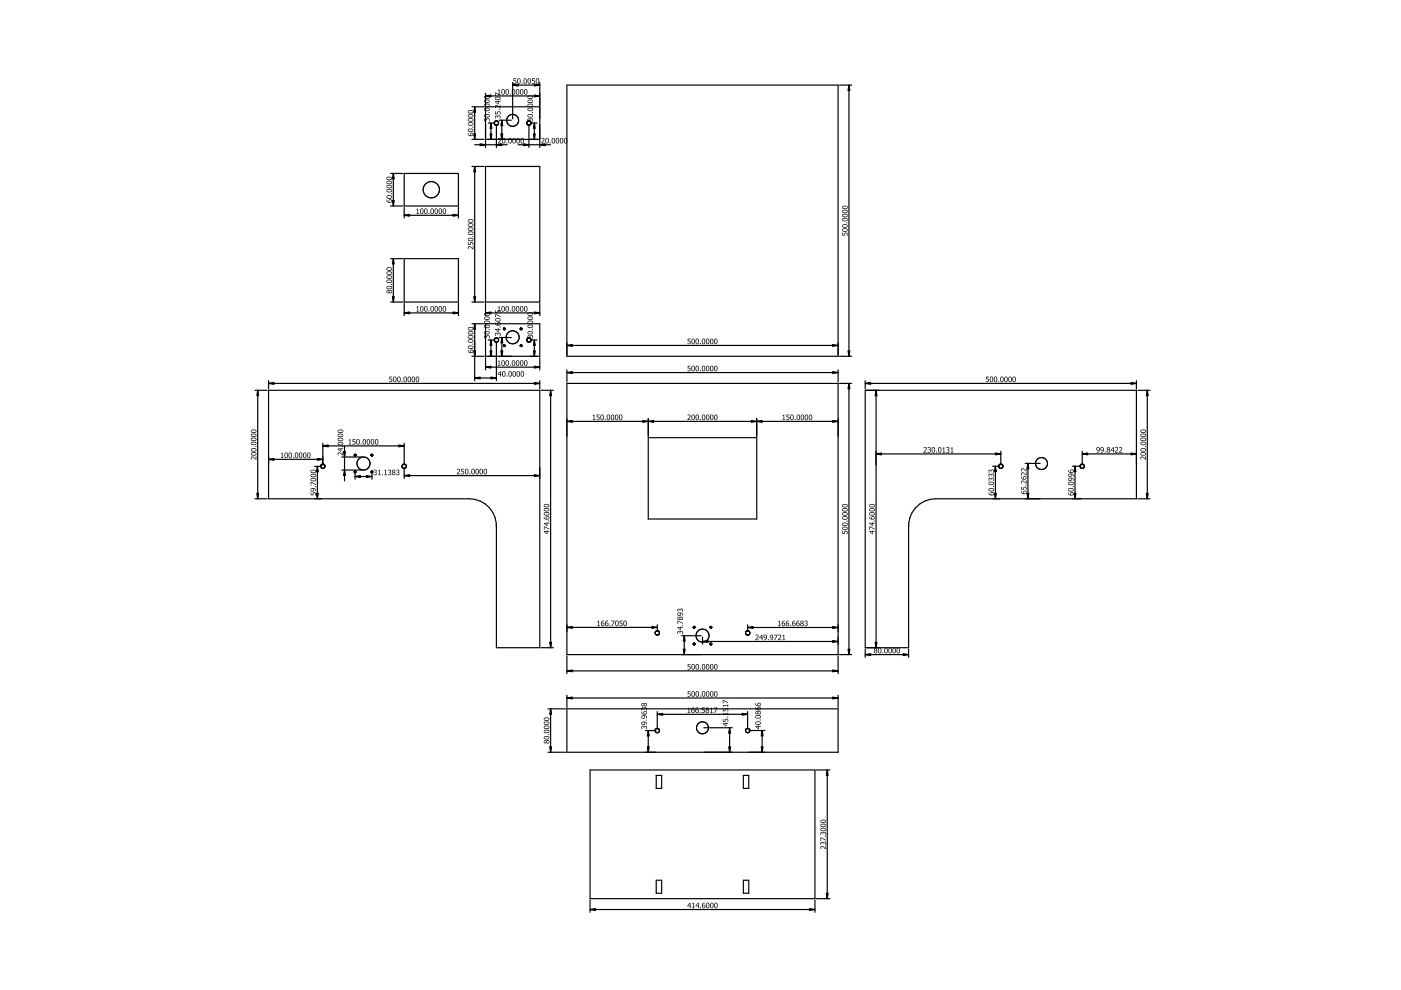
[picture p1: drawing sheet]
<svg xmlns="http://www.w3.org/2000/svg" width="297mm" height="210mm" viewBox="0 0 297 210" stroke-linecap="round" stroke-linejoin="round" font-family="sans-serif">
<g fill="none" stroke="#000" stroke-width=".25">
<path d="M102.9 19.8v2.6M108.7 18h5.7M108.7 17.5v7.7M114.4 17.5v13.8M120.2 18h57.5v57.5h-57.5zM178 18h2.6M180 18v57.5M82.8 36.8h2.6M83.4 36.8v6.9M85.7 36.8h11.5v6.9h-11.5zM100.1 22.6h2.6M100.1 29.5h2.6"/>
<path d="M100.1 35.3h2.6M100.6 22.6v6.9M100.6 35.3v28.7M100.6 30.7h6.9M102.9 35.3h11.5v28.7h-11.5zM102.9 29.5h11.5M102.9 20.3h11.5M103.5 26.1h1.5M104.1 26.1v3.4M105.2 26.4v4.9M106.4 25.5v4M108.4 25.5h-2.6"/>
<path d="M109.8 30.7h6.9M112.1 26.4v4.9M112.4 26.1h1.5M113.3 26.1v3.4M114.4 22.6h-11.5v8.7M82.8 43.7h2.6M82.8 54.8h2.6M83.4 54.8v9.2M85.7 54.8h11.5v9.2h-11.5zM85.7 44v2.2M85.7 45.6h11.5M97.2 44v2.2"/>
<path d="M82.8 64h2.6M85.7 64.3v2.6M85.7 66.3h11.5M97.2 64.3v2.6M100.1 75.5h2.6M100.1 64h2.6M100.1 68.6h2.6M100.6 68.6v12.1M102.9 68.6h11.5v6.9h-11.5zM102.9 64.3v2.6M102.9 75.8v2.6M102.9 66.3h11.5"/>
<path d="M102.9 77.8h11.5M103.5 72.1h1.5M104.1 72.1v3.4M105.2 72.4v8.3M105.8 75.5h2.6M105.8 71.6h2.6M106.4 71.6v3.9M106.7 73.3h.1M106.7 69.8h.1M106.7 69.7h.1M106.8 69.8h.1M106.8 69.7h-.1"/>
<path d="M106.8 73.4h.1M106.8 69.8v.1M106.8 69.7h.1M106.8 73.2h.1M106.8 69.6h.1M106.8 69.9h.1M106.8 73.4v.1M106.8 73.1v.1M106.9 69.9h.1M106.9 69.6h-.1M106.9 73.5h.1M106.9 73.1h-.1"/>
<path d="M106.9 69.6h.1M106.9 73.1h.1M107 69.6h.1M107 69.9h.1M107 73.1v.1M107 73.5h.1M107 73.2h.1M107 73.4v.1M107 73.4h.1M107.1 69.6v.1M107.1 73.2h.1M107.1 69.8l-.1 .1"/>
<path d="M107.1 73.4h-.1M107.1 69.7h.1M107.1 69.8h.1M107.1 73.2v.1M107.1 73.3v.1M107.1 73.3h.1M107.1 69.7v.1M110.3 73.3h.1M110.3 69.8h.1M110.3 69.7h.1M110.3 73.4h.1M110.3 73.2h.1"/>
<path d="M110.3 69.9h.1M110.3 69.6v.1M110.4 69.9h.1M110.4 69.6h-.1M110.4 73.4h.1M110.4 69.6h.1M110.4 73.2h-.1M110.4 73.5h.1M110.4 73.1v.1M110.4 73.1h.1M110.5 69.6h.1M110.5 69.9h.1"/>
<path d="M110.5 73.1h-.1M110.5 73.1h.1M110.5 73.5h.1M110.5 73.1l.1 .1M110.6 69.9h-.1M110.6 73.4l-.1 .1M110.6 69.6h.1M110.6 69.9h.1M110.6 73.2h.1M110.6 73.4h.1M110.6 69.6v.1M110.6 69.8v.1"/>
<path d="M110.6 69.8h.1M110.6 69.7h.1M110.6 73.2v.1M110.6 73.3v.1M110.6 69.7v.1M110.6 73.3h.1M112.4 72.1h1.5M113.3 72.1v3.4M114.4 64.3v2.6M114.4 75.8v2.6M120.2 78.4v2.6M120.2 79h57.5"/>
<path d="M120.2 73.2h57.5M177.7 78.4v2.6M178 75.5h2.6M54.1 82.8h2.6M54.6 82.8v23M56.9 82.8h57.5v54.5h-9.2v-25.8a5.8 5.8 0 0 0-1.4-3.8 5.8 5.8 0 0 0-4.3-1.9h-42.6zM56.9 81.3h57.5M56.9 80.7v1.8M56.9 97.4h11.5M66.7 98.9h1.5M67.3 98.9v6.9M68.1 99.1v.1"/>
<path d="M68.1 98.6v.5M68.1 98.5a.46 .46 0 0 1 .7 0 .46 .46 0 0 1 0 .7 .46 .46 0 0 1-.7 0M68.1 98.5v.1M68.4 94v4.6M68.4 94.5h17.3M72.5 99.7h4.3M72.5 96.9h4.3M73 94.6v7.4M75.1 96.5h.1M75.1 96.5v.1M75.1 96.6h.1M75.1 100h.1"/>
<path d="M75.2 96.4h-.1M75.2 100h-.1M75.2 96.6h.1M75.2 96.4h.1M75.2 99.9v.1M75.2 96.6v.1M75.2 99.9h.1M75.2 96.7h.1M75.2 96.3v.1M75.3 96.3h-.1M75.3 99.9h-.1M75.3 96.3h.1"/>
<path d="M75.3 99.9h.1M75.3 96.7h.1M75.4 96.3v.1M75.4 96.6l-.1 .1M75.4 96.4h.1M75.4 96.6h.1M75.4 99.9v.1M75.4 100h.1M75.4 96.4l.1 .1M75.4 100l.1 .1M75.4 96.5v.1M75.5 96.5h.1"/>
<path d="M75.5 96.5h-.1M78.7 96.5h.1M78.7 96.6h.1M78.7 96.4v.1M78.7 100v.1M78.7 96.4h.1M78.7 100h.1M78.7 99.9v.1M78.8 96.6v.1M78.8 96.3l-.1 .1M78.8 99.9h-.1M78.8 96.7h.1"/>
<path d="M78.8 96.3h.1M78.8 99.9h.1M78.9 96.3h-.1M78.9 96.3h.1M78.9 99.9h-.1M78.9 99.9h.1M78.9 96.3l.1 .1M78.9 96.7h.1M79 96.4h.1M79 96.6l-.1 .1M79 99.9h.1M79 99.9v.1"/>
<path d="M79 96.6h.1M79 100h.1M79 96.4v.1M79 96.5v.1M79 96.5h.1M85.7 94v4.6M85.7 99.2v2.2M86 98.5a.46 .46 0 0 0-.6 0 .46 .46 0 0 0 0 .7 .46 .46 0 0 0 .6 0M86 98.5v.1M86 98.6v.5M86 99.1v.1M100.6 80.1h4.6"/>
<path d="M114.4 80.7v1.8M114.7 82.8h2.6M116.7 82.8v54.5M120.2 81.3h57.5v57.5h-57.5zM120.2 89.3h57.5M137.4 88.8v3.7M137.4 92.8h23v17.2h-23zM160.4 88.8v3.7M178 81.3h2.6M180 81.3v57.5M183.4 81.3h57.5M183.4 82.8h57.5v23h-42.5a5.7 5.7 0 0 0-5.7 5.7l-.1 25.8h-9.2z"/>
<path d="M183.4 80.7v1.8M185.7 82.8v54.5M185.7 96.2h26.5M210.5 98.8h1.4M211 98.8v7M211.8 99.1l.1 .1M211.8 98.6v.5M211.9 98.5a.46 .46 0 0 1 .6 0 .46 .46 0 0 1 0 .7 .46 .46 0 0 1-.6 0M211.9 98.5l-.1 .1M212.2 95.7v2.9M217.4 98.2h3.1M217.9 98.2v7.6"/>
<path d="M227.3 98.8h1.9M227.9 98.8v7M229.5 96.2h11.4M229.5 95.7v2.9M229.8 98.5a.46 .46 0 0 0-.7 0 .46 .46 0 0 0 0 .7 .46 .46 0 0 0 .7 0M229.8 98.5v.1M229.8 98.6v.5M229.8 99.1v.1M240.9 80.7v1.8M241.2 82.8h2.6M243.2 82.8v23M54.1 105.8h2.6"/>
<path d="M75.1 100.1h.1M75.1 100v.1M75.1 100.1v.1M75.2 100.2h.1M75.3 101h3.6M75.3 100.4v1.2M75.3 100.2h.1M75.4 100.2h-.1M75.4 100.2h.1M75.4 100.1v.1M75.4 100.1h.1M75.5 100.1h-.1"/>
<path d="M75.5 100.1h.1M78.7 100.1h.1M78.7 100.1v.1M78.7 100.2h.1M78.8 100.2h.1M78.9 100.4v1.2M78.9 100.2h.1M79 100.2h-.1M79 100.2h.1M79 100.1v.1M79 100.1h.1M79 100v.1"/>
<path d="M85.7 100.8h28.7M241.2 105.8h2.6M114.7 137.3h2.6M120.2 139.1v3.7M120.2 133h19.2M139.2 133.8h-.1M139.4 132.5v1.4M144.5 134.8h4.2M145.1 134.8v4M147 133h.1M147 136.6h.1M147 136.5v.1"/>
<path d="M147 132.9v.1M147 136.5h.1M147 133v.1M147 132.9h.1M147 136.7h.1M147 136.4v.1M147 133.1h.1M147 136.4h.1M147.1 133.1h.1M147.1 132.8l-.1 .1M147.1 136.4h.1M147.1 132.8h.1"/>
<path d="M147.1 136.7h.1M147.1 133.1v.1M147.1 133.2h.1M147.2 132.8h.1M147.2 136.4h.1M147.2 133.1v.1M147.2 136.7h.1M147.2 133.1h.1M147.3 133.1h-.1M147.3 136.4h.1M147.3 132.9h.1M147.3 136.7h.1"/>
<path d="M147.3 133.1h.1M147.3 136.4v.1M147.3 132.9v.1M147.3 136.5h.1M147.3 136.6v.1M147.3 136.6h.1M147.3 133h.1M147.3 133v.1M147.3 136.5v.1M148.9 135.1v1.5M148.9 136h28.8M150.6 133h.1"/>
<path d="M150.6 136.6h.1M150.6 133v.1M150.6 136.5v.1M150.6 136.5h.1M150.6 132.9v.1M150.6 133.1h.1M150.6 132.9h.1M150.6 136.7h.1M150.6 136.4v.1M150.6 136.4h.1M150.6 132.8v.1M150.7 133.1h.1"/>
<path d="M150.7 136.7h.1M150.7 136.4h-.1M150.7 132.8h.1M150.7 136.4h.1M150.7 133.2h.1M150.8 132.8h.1M150.8 133.2h-.1M150.8 136.4h.1M150.8 136.7h-.1M150.8 133.1v.1M150.8 136.7h.1M150.8 132.8l.1 .1"/>
<path d="M150.8 133.1h.1M150.9 132.9h.1M150.9 136.7h-.1M150.9 136.4v.1M150.9 133.1h.1M150.9 136.6v.1M150.9 133v.1M150.9 136.5h.1M150.9 136.6h.1M150.9 132.9v.1M150.9 133h.1M150.9 136.5v.1"/>
<path d="M158.5 133h19.2M158.5 132.5v1.4M177.7 139.1v3.7M178 138.8h2.6M183.4 138.8h9.2M183.4 137.6v1.8M192.6 137.6v1.8M116.2 150.3h3.7M116.2 159.5h3.7M116.7 150.3v9.2M120.2 147.4v2.6M120.2 150.3h57.5v9.2h-57.5z"/>
<path d="M120.2 142.2h57.5M120.2 148h57.5M136.9 154.9h2.2M137.4 154.9v4.6M139.1 155.3h.1M139.4 150.9v3.7M154.7 154.3v5.2M155.3 154.3h-6.1M158.5 150.9v3.7M158.5 151.4l-19.1 .1M158.8 154.9h3.4M161.6 154.9v4.6"/>
<path d="M177.7 147.4v2.6M125.1 163.3h47.7v27.2h-47.7zM139.1 164.4h1.2v2.8h-1.2zM157.6 164.4h1.2v2.8h-1.2zM173.1 163.3h2.9M175.4 163.3v27.2M125.1 190.8v2.6M125.1 192.8h47.7M139.1 186.6h1.2v2.8h-1.2zM157.6 186.6h1.2v2.8h-1.2zM172.8 190.8v2.6M173.1 190.5h2.9"/>
<circle cx="105.2" cy="26.1" r=".46"/>
<circle cx="108.7" cy="25.5" r="1.27"/>
<circle cx="112.1" cy="26.1" r=".46"/>
<circle cx="91.4" cy="40.2" r="1.73"/>
<circle cx="105.2" cy="72.1" r=".46"/>
<circle cx="108.7" cy="71.5" r="1.38"/>
<circle cx="112.1" cy="72.1" r=".46"/>
<circle cx="77.1" cy="98.3" r="1.38"/>
<circle cx="220.8" cy="98.3" r="1.26"/>
<circle cx="139.4" cy="134.2" r=".46"/>
<circle cx="148.9" cy="134.8" r="1.38"/>
<circle cx="158.5" cy="134.2" r=".46"/>
<circle cx="139.4" cy="154.9" r=".46"/>
<circle cx="148.9" cy="154.3" r="1.26"/>
<circle cx="158.5" cy="154.9" r=".46"/>
</g>
<g fill="#000">
<path d="M108.7 18l1.1-.1v.3zM113.3 17.9l1.1 .1-1.1 .2zM180 18l.2 1.2h-.4zM83.4 36.8l.2 1.1h-.4zM100.6 35.3l.2 1.1h-.3zM100.6 22.6l.2 1.2h-.3zM100.5 28.4h.3l-.2 1.1zM102.9 20.3l1.2-.1v.3zM101.8 30.5l1.1 .2-1.1 .2zM104.1 26.1l.2 1.1h-.4zM103.9 28.4h.4l-.2 1.1zM105.2 30.7l1.2-.2v.4z"/>
<path d="M106.4 25.5l.2 1.1h-.4zM106.2 28.4h.4l-.2 1.1zM111 30.5l1.1 .2-1.1 .2zM113.3 26.1l.2 1.1h-.4zM113.1 28.4h.4l-.2 1.1zM113.3 20.2l1.1 .1-1.1 .2zM114.4 30.7l1.2-.2v.4zM83.4 54.8l.2 1.2h-.4zM83.2 42.5h.4l-.2 1.2zM85.7 45.6l1.1-.1v.3zM96 45.5l1.2 .1-1.2 .2zM83.2 62.9h.4l-.2 1.1z"/>
<path d="M85.7 66.3l1.1-.1v.3zM96 66.2l1.2 .1-1.2 .2zM100.5 62.9h.3l-.2 1.1zM100.6 68.6l.2 1.2h-.3zM100.5 74.4h.3l-.2 1.1zM102.9 66.3l1.2-.1v.3zM102.9 77.8l1.2-.1v.3zM104.1 72.1l.2 1.1h-.4zM103.9 74.4h.4l-.2 1.1zM106.2 74.4h.4l-.2 1.1zM106.4 71.6l.2 1.1h-.4zM113.3 72.1l.2 1.1h-.4z"/>
<path d="M113.1 74.4h.4l-.2 1.1zM113.3 66.2l1.1 .1-1.1 .2zM113.3 77.7l1.1 .1-1.1 .2zM120.2 79l1.1-.2v.4zM120.2 73.2l1.1-.1v.3zM176.5 78.8l1.2 .2-1.2 .2zM176.5 73.1l1.2 .1-1.2 .2zM179.8 74.4h.4l-.2 1.1zM54.6 82.8l.2 1.1h-.3zM56.9 81.3l1.2-.2v.4zM56.9 97.4l1.2-.2v.4zM67.3 98.9l.2 1.1h-.4z"/>
<path d="M68.4 94.5l1.2-.1v.3zM67.3 97.2l1.1 .2-1.1 .2zM73 99.7l.2 1.1h-.3zM72.9 95.7h.3l-.2 1.2zM84.5 94.4l1.2 .1-1.2 .2zM100.6 80.1l1.2-.1v.3zM104.1 80l1.1 .1-1.1 .2zM113.3 81.1l1.1 .2-1.1 .2zM116.7 82.8l.2 1.1h-.3zM120.2 89.3l1.1-.1v.3zM136.3 89.2l1.1 .1-1.1 .2zM137.4 89.3l1.2-.1v.3z"/>
<path d="M159.3 89.2l1.1 .1-1.1 .2zM160.4 89.3l1.2-.1v.3zM176.5 89.2l1.2 .1-1.2 .2zM180 81.3l.2 1.1h-.4zM183.4 81.3l1.2-.2v.4zM185.7 82.8l.2 1.1h-.3zM185.7 96.2l1.2-.1v.3zM211 98.8l.2 1.2h-.3zM211 96.1l1.2 .1-1.2 .2zM217.9 98.2l.2 1.2h-.3zM227.9 98.8l.2 1.2h-.4zM229.5 96.2l1.1-.1v.3z"/>
<path d="M239.8 81.1l1.1 .2-1.1 .2zM239.8 96.1l1.1 .1-1.1 .2zM243.2 82.8l.2 1.1h-.3zM54.5 104.6h.3l-.2 1.2zM67.1 104.6h.4l-.2 1.2zM75.3 101l1.1-.2v.4zM77.7 100.8l1.2 .2-1.2 .2zM85.7 100.8l1.1-.1v.3zM113.3 100.7l1.1 .1-1.1 .2zM210.9 104.6h.3l-.2 1.2zM217.8 104.6h.3l-.2 1.2zM227.7 104.6h.4l-.2 1.2z"/>
<path d="M243.1 104.6h.3l-.2 1.2zM116.6 136.2h.3l-.2 1.1zM120.2 133l1.1-.2v.4zM138.2 132.8l1.2 .2-1.2 .2zM144.9 137.6h.4l-.2 1.2zM145.1 134.8l.2 1.1h-.4zM148.9 136l1.2-.2v.4zM158.5 133l1.2-.1v.3zM176.5 132.9l1.2 .1-1.2 .2zM176.5 135.8l1.2 .2-1.2 .2zM179.8 137.6h.4l-.2 1.2zM183.4 138.8l1.2-.2v.4z"/>
<path d="M185.6 136.2h.3l-.2 1.1zM191.5 138.6l1.1 .2-1.1 .2zM116.7 150.3l.2 1.1h-.3zM116.6 158.3h.3l-.2 1.2zM120.2 142.2l1.1-.1v.3zM120.2 148l1.1-.2v.4zM137.4 154.9l.2 1.1h-.3zM137.3 158.3h.3l-.2 1.2zM139.4 151.5l1.1-.2v.3zM154.7 154.3l.2 1.1h-.4zM154.5 158.3h.4l-.2 1.2zM157.4 151.3l1.1 .1-1.1 .2z"/>
<path d="M161.6 154.9l.2 1.1h-.4zM161.4 158.3h.4l-.2 1.2zM176.5 142.1l1.2 .1-1.2 .2zM176.5 147.8l1.2 .2-1.2 .2zM175.4 163.3l.2 1.1h-.4zM125.1 192.8l1.2-.1v.3zM171.6 192.7l1.2 .1-1.2 .2zM175.2 189.4h.4l-.2 1.1z"/>
</g>
<g fill="#000" stroke="#000" stroke-width=".25">
<path d="M108.7 18l1.1-.1v.3zM113.3 17.9l1.1 .1-1.1 .2zM180 18l.2 1.2h-.4zM83.4 36.8l.2 1.1h-.4zM100.6 35.3l.2 1.1h-.3zM100.6 22.6l.2 1.2h-.3zM100.5 28.4h.3l-.2 1.1zM102.9 20.3l1.2-.1v.3zM101.8 30.5l1.1 .2-1.1 .2zM104.1 26.1l.2 1.1h-.4zM103.9 28.4h.4l-.2 1.1zM105.2 30.7l1.2-.2v.4z"/>
<path d="M106.4 25.5l.2 1.1h-.4zM106.2 28.4h.4l-.2 1.1zM111 30.5l1.1 .2-1.1 .2zM113.3 26.1l.2 1.1h-.4zM113.1 28.4h.4l-.2 1.1zM113.3 20.2l1.1 .1-1.1 .2zM114.4 30.7l1.2-.2v.4zM83.4 54.8l.2 1.2h-.4zM83.2 42.5h.4l-.2 1.2zM85.7 45.6l1.1-.1v.3zM96 45.5l1.2 .1-1.2 .2zM83.2 62.9h.4l-.2 1.1z"/>
<path d="M85.7 66.3l1.1-.1v.3zM96 66.2l1.2 .1-1.2 .2zM100.5 62.9h.3l-.2 1.1zM100.6 68.6l.2 1.2h-.3zM100.5 74.4h.3l-.2 1.1zM102.9 66.3l1.2-.1v.3zM102.9 77.8l1.2-.1v.3zM104.1 72.1l.2 1.1h-.4zM103.9 74.4h.4l-.2 1.1zM106.2 74.4h.4l-.2 1.1zM106.4 71.6l.2 1.1h-.4zM113.3 72.1l.2 1.1h-.4z"/>
<path d="M113.1 74.4h.4l-.2 1.1zM113.3 66.2l1.1 .1-1.1 .2zM113.3 77.7l1.1 .1-1.1 .2zM120.2 79l1.1-.2v.4zM120.2 73.2l1.1-.1v.3zM176.5 78.8l1.2 .2-1.2 .2zM176.5 73.1l1.2 .1-1.2 .2zM179.8 74.4h.4l-.2 1.1zM54.6 82.8l.2 1.1h-.3zM56.9 81.3l1.2-.2v.4zM56.9 97.4l1.2-.2v.4zM67.3 98.9l.2 1.1h-.4z"/>
<path d="M68.4 94.5l1.2-.1v.3zM67.3 97.2l1.1 .2-1.1 .2zM73 99.7l.2 1.1h-.3zM72.9 95.7h.3l-.2 1.2zM84.5 94.4l1.2 .1-1.2 .2zM100.6 80.1l1.2-.1v.3zM104.1 80l1.1 .1-1.1 .2zM113.3 81.1l1.1 .2-1.1 .2zM116.7 82.8l.2 1.1h-.3zM120.2 89.3l1.1-.1v.3zM136.3 89.2l1.1 .1-1.1 .2zM137.4 89.3l1.2-.1v.3z"/>
<path d="M159.3 89.2l1.1 .1-1.1 .2zM160.4 89.3l1.2-.1v.3zM176.5 89.2l1.2 .1-1.2 .2zM180 81.3l.2 1.1h-.4zM183.4 81.3l1.2-.2v.4zM185.7 82.8l.2 1.1h-.3zM185.7 96.2l1.2-.1v.3zM211 98.8l.2 1.2h-.3zM211 96.1l1.2 .1-1.2 .2zM217.9 98.2l.2 1.2h-.3zM227.9 98.8l.2 1.2h-.4zM229.5 96.2l1.1-.1v.3z"/>
<path d="M239.8 81.1l1.1 .2-1.1 .2zM239.8 96.1l1.1 .1-1.1 .2zM243.2 82.8l.2 1.1h-.3zM54.5 104.6h.3l-.2 1.2zM67.1 104.6h.4l-.2 1.2zM75.3 101l1.1-.2v.4zM77.7 100.8l1.2 .2-1.2 .2zM85.7 100.8l1.1-.1v.3zM113.3 100.7l1.1 .1-1.1 .2zM210.9 104.6h.3l-.2 1.2zM217.8 104.6h.3l-.2 1.2zM227.7 104.6h.4l-.2 1.2z"/>
<path d="M243.1 104.6h.3l-.2 1.2zM116.6 136.2h.3l-.2 1.1zM120.2 133l1.1-.2v.4zM138.2 132.8l1.2 .2-1.2 .2zM144.9 137.6h.4l-.2 1.2zM145.1 134.8l.2 1.1h-.4zM148.9 136l1.2-.2v.4zM158.5 133l1.2-.1v.3zM176.5 132.9l1.2 .1-1.2 .2zM176.5 135.8l1.2 .2-1.2 .2zM179.8 137.6h.4l-.2 1.2zM183.4 138.8l1.2-.2v.4z"/>
<path d="M185.6 136.2h.3l-.2 1.1zM191.5 138.6l1.1 .2-1.1 .2zM116.7 150.3l.2 1.1h-.3zM116.6 158.3h.3l-.2 1.2zM120.2 142.2l1.1-.1v.3zM120.2 148l1.1-.2v.4zM137.4 154.9l.2 1.1h-.3zM137.3 158.3h.3l-.2 1.2zM139.4 151.5l1.1-.2v.3zM154.7 154.3l.2 1.1h-.4zM154.5 158.3h.4l-.2 1.2zM157.4 151.3l1.1 .1-1.1 .2z"/>
<path d="M161.6 154.9l.2 1.1h-.4zM161.4 158.3h.4l-.2 1.2zM176.5 142.1l1.2 .1-1.2 .2zM176.5 147.8l1.2 .2-1.2 .2zM175.4 163.3l.2 1.1h-.4zM125.1 192.8l1.2-.1v.3zM171.6 192.7l1.2 .1-1.2 .2zM175.2 189.4h.4l-.2 1.1z"/>
</g>
<g fill="#000">
<path d="M108.9 16.6h.6v.1h-.5v.3a.36 .36 0 0 1 .5 .2 .36 .36 0 0 1-.2 .5 .36 .36 0 0 1-.5-.1 .28 .28 0 0 0 .4 0 .28 .28 0 0 0 .1-.4 .28 .28 0 0 0-.4 0zM109.7 16.7a.46 .46 0 0 1 .6 .1 .46 .46 0 0 1 .1 .6 .39 .39 0 0 1-.5 .4 .39 .39 0 0 1-.3-.6zM109.9 16.7a.52 .52 0 0 0 .2 .9 .52 .52 0 0 0-.2-.9zM110.6 17.5h.2v.3h-.2zM111.1 16.7a.46 .46 0 0 1 .6 .1 .46 .46 0 0 1 0 .6 .39 .39 0 0 1-.5 .4 .39 .39 0 0 1-.2-.6zM111.3 16.7a.52 .52 0 0 0 .2 .9 .52 .52 0 0 0-.2-.9zM111.9 16.7a.46 .46 0 0 1 .6 .1 .46 .46 0 0 1 .1 .6 .39 .39 0 0 1-.5 .4 .39 .39 0 0 1-.2-.6zM112.1 16.7a.52 .52 0 0 0 .2 .9 .52 .52 0 0 0-.2-.9zM112.8 16.6h.6v.1h-.5v.3a.36 .36 0 0 1 .5 .2 .36 .36 0 0 1-.2 .5 .36 .36 0 0 1-.4-.1 .28 .28 0 0 0 .4 0 .28 .28 0 0 0 0-.4 .28 .28 0 0 0-.4 0zM113.7 16.7a.46 .46 0 0 1 .6 .1 .46 .46 0 0 1 0 .6 .39 .39 0 0 1-.5 .4 .39 .39 0 0 1-.2-.6zM113.8 16.7a.52 .52 0 0 0 .3 .9 .52 .52 0 0 0-.3-.9z"/>
<path d="M99.2 28.2h.1a.34 .34 0 0 0 .4 .5 .39 .39 0 0 1 .3-.6 .39 .39 0 0 1 .4 .5 .39 .39 0 0 1-.5 .3 .53 .53 0 0 1-.7-.7zM99.7 28.5a.25 .25 0 0 0 .5 0 .25 .25 0 0 0-.5 0zM99.3 27.4a.63 .63 0 0 1 1 .4 .63 .63 0 0 1-.6 .2 .63 .63 0 0 1-.5-.5zM99.3 27.5a.47 .47 0 0 0 .5 .3 .47 .47 0 0 0 .4-.3zM100.1 26.9h.3v.1h-.3zM99.3 26a.63 .63 0 0 1 1 .5 .63 .63 0 0 1-.6 .2 .63 .63 0 0 1-.5-.6zM99.3 26.2a.47 .47 0 0 0 .5 .3 .47 .47 0 0 0 .4-.3zM99.3 25.1a.63 .63 0 0 1 1 .5 .63 .63 0 0 1-.6 .2 .63 .63 0 0 1-.5-.5zM99.3 25.3a.47 .47 0 0 0 .5 .3 .47 .47 0 0 0 .4-.3zM99.3 24.3a.63 .63 0 0 1 1 .4 .63 .63 0 0 1-.6 .2 .63 .63 0 0 1-.5-.5zM99.3 24.5a.47 .47 0 0 0 .5 .3 .47 .47 0 0 0 .4-.3zM99.3 23.4a.63 .63 0 0 1 1 .5 .63 .63 0 0 1-.6 .2 .63 .63 0 0 1-.5-.6zM99.3 23.6a.47 .47 0 0 0 .5 .3 .47 .47 0 0 0 .4-.3z"/>
<path d="M102.7 25.1h.3l.2 .2a.35 .35 0 0 1 .6-.1 .35 .35 0 0 1-.2 .6 .27 .27 0 0 0 .2-.4 .27 .27 0 0 0-.3-.2 .27 .27 0 0 0-.3 .3h-.1a.21 .21 0 0 0-.2-.2 .21 .21 0 0 0-.2 .2 .21 .21 0 0 0 .2 .2l-.2-.1zM102.8 24.3a.63 .63 0 0 1 1 .4 .63 .63 0 0 1-.7 .2 .63 .63 0 0 1-.4-.5zM102.8 24.4a.47 .47 0 0 0 .4 .4 .47 .47 0 0 0 .5-.4zM103.6 23.8h.2v.2h-.2zM102.8 22.9a.63 .63 0 0 1 1 .5 .63 .63 0 0 1-.7 .2 .63 .63 0 0 1-.4-.6zM102.8 23.1a.47 .47 0 0 0 .4 .3 .47 .47 0 0 0 .5-.3zM102.8 22.1a.63 .63 0 0 1 1 .4 .63 .63 0 0 1-.7 .2 .63 .63 0 0 1-.4-.5zM102.8 22.2a.47 .47 0 0 0 .4 .3 .47 .47 0 0 0 .5-.3zM102.8 21.2a.63 .63 0 0 1 1 .4 .63 .63 0 0 1-.7 .3 .63 .63 0 0 1-.4-.6zM102.8 21.4a.47 .47 0 0 0 .4 .3 .47 .47 0 0 0 .5-.3zM102.8 20.3a.63 .63 0 0 1 1 .5 .63 .63 0 0 1-.7 .2 .63 .63 0 0 1-.4-.6zM102.8 20.5a.47 .47 0 0 0 .4 .3 .47 .47 0 0 0 .5-.3z"/>
<path d="M105 24.5h.3l.2 .2a.35 .35 0 0 1 .6-.1 .35 .35 0 0 1-.2 .6 .27 .27 0 0 0 .2-.4 .27 .27 0 0 0-.3-.2 .27 .27 0 0 0-.3 .3h-.1a.21 .21 0 0 0-.2-.2 .21 .21 0 0 0-.2 .2 .21 .21 0 0 0 .2 .2l-.2-.1zM105 23.6h.1v.5h.3a.36 .36 0 0 1 .2-.5 .36 .36 0 0 1 .5 .2 .36 .36 0 0 1-.2 .5 .28 .28 0 0 0 .1-.4 .28 .28 0 0 0-.4-.1 .28 .28 0 0 0-.1 .4h-.5zM105.9 23.2h.2v.2h-.2zM105 22.4l.4-.1 .6 .5v-.6h.1v.7l-.6-.3a.26 .26 0 0 0-.4-.1 .26 .26 0 0 0 0 .4l-.1-.1zM105 21.5h.6l.1-.2v.2h.4v.1h-.4v.5h-.2zM105.1 21.6l.5 .4v-.4zM105.1 20.6a.63 .63 0 0 1 1 .4 .63 .63 0 0 1-.7 .3 .63 .63 0 0 1-.4-.6zM105.1 20.8a.47 .47 0 0 0 .4 .3 .47 .47 0 0 0 .5-.3zM105 19.6l1.1 .5v.2l-1-.5v.6h-.1z"/>
<path d="M105.5 19.1l.4-.2v1l.2 .2h-.6l.3-.2v-.7zM106.4 19a.46 .46 0 0 1 .6 .1 .46 .46 0 0 1 0 .6 .39 .39 0 0 1-.5 .4 .39 .39 0 0 1-.2-.6zM106.6 19a.52 .52 0 0 0 .2 .9 .52 .52 0 0 0-.2-.9zM107.3 19a.46 .46 0 0 1 .6 .1 .46 .46 0 0 1 0 .6 .39 .39 0 0 1-.5 .4 .39 .39 0 0 1-.2-.6zM107.4 19a.52 .52 0 0 0 .2 .9 .52 .52 0 0 0-.2-.9zM108.1 19.8h.2v.3h-.2zM108.6 19a.46 .46 0 0 1 .6 .1 .46 .46 0 0 1 0 .6 .39 .39 0 0 1-.5 .4 .39 .39 0 0 1-.2-.6zM108.8 19a.52 .52 0 0 0 .2 .9 .52 .52 0 0 0-.2-.9zM109.5 19a.46 .46 0 0 1 .6 .1 .46 .46 0 0 1 0 .6 .39 .39 0 0 1-.5 .4 .39 .39 0 0 1-.2-.6zM109.6 19a.52 .52 0 0 0 .2 .9 .52 .52 0 0 0-.2-.9zM110.3 19a.46 .46 0 0 1 .6 .1 .46 .46 0 0 1 .1 .6 .39 .39 0 0 1-.5 .4 .39 .39 0 0 1-.3-.6zM110.5 19a.52 .52 0 0 0 .2 .9 .52 .52 0 0 0-.2-.9zM111.2 19a.46 .46 0 0 1 .6 .1 .46 .46 0 0 1 0 .6 .39 .39 0 0 1-.5 .4 .39 .39 0 0 1-.2-.6zM111.4 19a.52 .52 0 0 0 .2 .9 .52 .52 0 0 0-.2-.9z"/>
<path d="M105.6 29.3a.44 .44 0 0 1 .6 .3 .44 .44 0 0 1-.3 .5l-.2 .2h.6v.1h-.7l.4-.6a.26 .26 0 0 0 0-.4 .26 .26 0 0 0-.4 .1zM106.5 29.4a.46 .46 0 0 1 .6 0 .46 .46 0 0 1 0 .6 .39 .39 0 0 1-.4 .4 .39 .39 0 0 1-.3-.6zM106.7 29.4a.52 .52 0 0 0 .2 .9 .52 .52 0 0 0-.2-.9zM107.4 30.2h.2v.2h-.2zM107.8 29.4a.46 .46 0 0 1 .6 0 .46 .46 0 0 1 .1 .6 .39 .39 0 0 1-.5 .4 .39 .39 0 0 1-.2-.6zM108 29.4a.52 .52 0 0 0 .2 .9 .52 .52 0 0 0-.2-.9zM108.7 29.4a.46 .46 0 0 1 .6 0 .46 .46 0 0 1 .1 .6 .39 .39 0 0 1-.5 .4 .39 .39 0 0 1-.3-.6zM108.9 29.4a.52 .52 0 0 0 .2 .9 .52 .52 0 0 0-.2-.9zM109.6 29.4a.46 .46 0 0 1 .6 0 .46 .46 0 0 1 0 .6 .39 .39 0 0 1-.5 .4 .39 .39 0 0 1-.2-.6zM109.8 29.4a.52 .52 0 0 0 .2 .9 .52 .52 0 0 0-.2-.9zM110.4 29.4a.46 .46 0 0 1 .6 0 .46 .46 0 0 1 .1 .6 .39 .39 0 0 1-.5 .4 .39 .39 0 0 1-.2-.6zM110.6 29.4a.52 .52 0 0 0 .2 .9 .52 .52 0 0 0-.2-.9z"/>
<path d="M111.9 25.1h.3l.2 .2a.35 .35 0 0 1 .6-.1 .35 .35 0 0 1-.2 .6 .27 .27 0 0 0 .2-.4 .27 .27 0 0 0-.3-.2 .27 .27 0 0 0-.3 .3h-.1a.21 .21 0 0 0-.2-.2 .21 .21 0 0 0-.2 .2 .21 .21 0 0 0 .2 .2l-.2-.1zM112 24.3a.63 .63 0 0 1 1 .4 .63 .63 0 0 1-.7 .2 .63 .63 0 0 1-.4-.5zM112 24.4a.47 .47 0 0 0 .4 .4 .47 .47 0 0 0 .5-.4zM112.8 23.8h.2v.2h-.2zM112 22.9a.63 .63 0 0 1 1 .5 .63 .63 0 0 1-.7 .2 .63 .63 0 0 1-.4-.6zM112 23.1a.47 .47 0 0 0 .4 .3 .47 .47 0 0 0 .5-.3zM112 22.1a.63 .63 0 0 1 1 .4 .63 .63 0 0 1-.7 .2 .63 .63 0 0 1-.4-.5zM112 22.2a.47 .47 0 0 0 .4 .3 .47 .47 0 0 0 .5-.3zM112 21.2a.63 .63 0 0 1 1 .4 .63 .63 0 0 1-.7 .3 .63 .63 0 0 1-.4-.6zM112 21.4a.47 .47 0 0 0 .4 .3 .47 .47 0 0 0 .5-.3zM112 20.3a.63 .63 0 0 1 1 .5 .63 .63 0 0 1-.7 .2 .63 .63 0 0 1-.4-.6zM112 20.5a.47 .47 0 0 0 .4 .3 .47 .47 0 0 0 .5-.3z"/>
<path d="M114.8 29.3a.44 .44 0 0 1 .6 .3 .44 .44 0 0 1-.3 .5l-.2 .2h.6v.1h-.7l.4-.6a.26 .26 0 0 0 0-.4 .26 .26 0 0 0-.4 .1zM115.7 29.4a.46 .46 0 0 1 .6 0 .46 .46 0 0 1 0 .6 .39 .39 0 0 1-.4 .4 .39 .39 0 0 1-.3-.6zM115.9 29.4a.52 .52 0 0 0 .2 .9 .52 .52 0 0 0-.2-.9zM116.6 30.2h.2v.2h-.2zM117 29.4a.46 .46 0 0 1 .6 0 .46 .46 0 0 1 .1 .6 .39 .39 0 0 1-.5 .4 .39 .39 0 0 1-.2-.6zM117.2 29.4a.52 .52 0 0 0 .2 .9 .52 .52 0 0 0-.2-.9zM117.9 29.4a.46 .46 0 0 1 .6 0 .46 .46 0 0 1 .1 .6 .39 .39 0 0 1-.5 .4 .39 .39 0 0 1-.3-.6zM118.1 29.4a.52 .52 0 0 0 .2 .9 .52 .52 0 0 0-.2-.9zM118.8 29.4a.46 .46 0 0 1 .6 0 .46 .46 0 0 1 0 .6 .39 .39 0 0 1-.5 .4 .39 .39 0 0 1-.2-.6zM119 29.4a.52 .52 0 0 0 .2 .9 .52 .52 0 0 0-.2-.9zM119.6 29.4a.46 .46 0 0 1 .6 0 .46 .46 0 0 1 .1 .6 .39 .39 0 0 1-.5 .4 .39 .39 0 0 1-.2-.6zM119.8 29.4a.52 .52 0 0 0 .2 .9 .52 .52 0 0 0-.2-.9z"/>
<path d="M81.9 42.3l.2 .1a.34 .34 0 0 0 .4 .4 .39 .39 0 0 1 .2-.5 .39 .39 0 0 1 .5 .4 .39 .39 0 0 1-.6 .3 .53 .53 0 0 1-.7-.7zM82.5 42.6a.22 .22 0 0 0 .4 0 .22 .22 0 0 0-.4 0zM82.1 41.5a.63 .63 0 0 1 1 .4 .63 .63 0 0 1-.7 .2 .63 .63 0 0 1-.4-.5zM82.1 41.7a.47 .47 0 0 0 .4 .3 .47 .47 0 0 0 .5-.3zM82.9 41h.2v.2h-.2zM82.1 40.1a.63 .63 0 0 1 1 .5 .63 .63 0 0 1-.7 .2 .63 .63 0 0 1-.4-.5zM82.1 40.3a.47 .47 0 0 0 .4 .3 .47 .47 0 0 0 .5-.3zM82.1 39.3a.63 .63 0 0 1 1 .4 .63 .63 0 0 1-.7 .2 .63 .63 0 0 1-.4-.5zM82.1 39.5a.47 .47 0 0 0 .4 .3 .47 .47 0 0 0 .5-.3zM82.1 38.4a.63 .63 0 0 1 1 .5 .63 .63 0 0 1-.7 .2 .63 .63 0 0 1-.4-.6zM82.1 38.6a.47 .47 0 0 0 .4 .3 .47 .47 0 0 0 .5-.3zM82.1 37.5a.63 .63 0 0 1 1 .5 .63 .63 0 0 1-.7 .2 .63 .63 0 0 1-.4-.5zM82.1 37.7a.47 .47 0 0 0 .4 .3 .47 .47 0 0 0 .5-.3z"/>
<path d="M88.3 44.4l.4-.2v1l.2 .2h-.6l.2-.2v-.7zM89.1 44.3a.46 .46 0 0 1 .6 .1 .46 .46 0 0 1 .1 .6 .39 .39 0 0 1-.5 .4 .39 .39 0 0 1-.2-.6zM89.3 44.3a.52 .52 0 0 0 .2 .9 .52 .52 0 0 0-.2-.9zM90 44.3a.46 .46 0 0 1 .6 .1 .46 .46 0 0 1 0 .6 .39 .39 0 0 1-.4 .4 .39 .39 0 0 1-.3-.6zM90.2 44.3a.52 .52 0 0 0 .2 .9 .52 .52 0 0 0-.2-.9zM90.9 45.1h.2v.3h-.2zM91.3 44.3a.46 .46 0 0 1 .6 .1 .46 .46 0 0 1 .1 .6 .39 .39 0 0 1-.5 .4 .39 .39 0 0 1-.2-.6zM91.5 44.3a.52 .52 0 0 0 .2 .9 .52 .52 0 0 0-.2-.9zM92.2 44.3a.46 .46 0 0 1 .6 .1 .46 .46 0 0 1 0 .6 .39 .39 0 0 1-.4 .4 .39 .39 0 0 1-.3-.6zM92.4 44.3a.52 .52 0 0 0 .2 .9 .52 .52 0 0 0-.2-.9zM93.1 44.3a.46 .46 0 0 1 .6 .1 .46 .46 0 0 1 0 .6 .39 .39 0 0 1-.5 .4 .39 .39 0 0 1-.2-.6zM93.3 44.3a.52 .52 0 0 0 .2 .9 .52 .52 0 0 0-.2-.9zM93.9 44.3a.46 .46 0 0 1 .6 .1 .46 .46 0 0 1 .1 .6 .39 .39 0 0 1-.5 .4 .39 .39 0 0 1-.2-.6zM94.1 44.3a.52 .52 0 0 0 .2 .9 .52 .52 0 0 0-.2-.9z"/>
<path d="M99.3 52.3l.4-.1 .5 .5v-.5h.2v.7l-.6-.4a.26 .26 0 0 0-.4-.1 .26 .26 0 0 0 0 .4l-.2-.1zM99.2 51.3h.1v.5h.3a.36 .36 0 0 1 .2-.5 .36 .36 0 0 1 .5 .2 .36 .36 0 0 1-.1 .5 .28 .28 0 0 0 0-.4 .28 .28 0 0 0-.4-.1 .28 .28 0 0 0 0 .4h-.6zM99.3 50.5a.63 .63 0 0 1 1 .4 .63 .63 0 0 1-.6 .3 .63 .63 0 0 1-.5-.6zM99.3 50.7a.47 .47 0 0 0 .5 .3 .47 .47 0 0 0 .4-.3zM100.1 50h.3v.2h-.3zM99.3 49.2a.63 .63 0 0 1 1 .4 .63 .63 0 0 1-.6 .2 .63 .63 0 0 1-.5-.5zM99.3 49.3a.47 .47 0 0 0 .5 .4 .47 .47 0 0 0 .4-.4zM99.3 48.3a.63 .63 0 0 1 1 .4 .63 .63 0 0 1-.6 .3 .63 .63 0 0 1-.5-.6zM99.3 48.5a.47 .47 0 0 0 .5 .3 .47 .47 0 0 0 .4-.3zM99.3 47.4a.63 .63 0 0 1 1 .5 .63 .63 0 0 1-.6 .2 .63 .63 0 0 1-.5-.6zM99.3 47.6a.47 .47 0 0 0 .5 .3 .47 .47 0 0 0 .4-.3zM99.3 46.6a.63 .63 0 0 1 1 .4 .63 .63 0 0 1-.6 .2 .63 .63 0 0 1-.5-.5zM99.3 46.7a.47 .47 0 0 0 .5 .4 .47 .47 0 0 0 .4-.4z"/>
<path d="M178.6 49.3h.1v.5h.3a.36 .36 0 0 1 .2-.5 .36 .36 0 0 1 .5 .2 .36 .36 0 0 1-.2 .5 .28 .28 0 0 0 .1-.4 .28 .28 0 0 0-.4-.1 .28 .28 0 0 0-.1 .4h-.5zM178.7 48.5a.63 .63 0 0 1 1 .4 .63 .63 0 0 1-.7 .3 .63 .63 0 0 1-.4-.6zM178.7 48.7a.47 .47 0 0 0 .4 .3 .47 .47 0 0 0 .5-.3zM178.7 47.6a.63 .63 0 0 1 1 .5 .63 .63 0 0 1-.7 .2 .63 .63 0 0 1-.4-.6zM178.7 47.8a.47 .47 0 0 0 .4 .3 .47 .47 0 0 0 .5-.3zM179.5 47.1h.2v.2h-.2zM178.7 46.3a.63 .63 0 0 1 1 .4 .63 .63 0 0 1-.7 .3 .63 .63 0 0 1-.4-.6zM178.7 46.5a.47 .47 0 0 0 .4 .3 .47 .47 0 0 0 .5-.3zM178.7 45.4a.63 .63 0 0 1 1 .5 .63 .63 0 0 1-.7 .2 .63 .63 0 0 1-.4-.6zM178.7 45.6a.47 .47 0 0 0 .4 .3 .47 .47 0 0 0 .5-.3zM178.7 44.6a.63 .63 0 0 1 1 .4 .63 .63 0 0 1-.7 .2 .63 .63 0 0 1-.4-.5zM178.7 44.7a.47 .47 0 0 0 .4 .4 .47 .47 0 0 0 .5-.4zM178.7 43.7a.63 .63 0 0 1 1 .4 .63 .63 0 0 1-.7 .3 .63 .63 0 0 1-.4-.6zM178.7 43.9a.47 .47 0 0 0 .4 .3 .47 .47 0 0 0 .5-.3z"/>
<path d="M82 61.8a.2 .2 0 0 0 .4 0 .2 .2 0 0 0-.4 0zM82.6 61.8a.22 .22 0 0 0 .4 0 .22 .22 0 0 0-.4 0zM82 61.6l.3-.1 .2 .2a.35 .35 0 0 1 .5-.1 .35 .35 0 0 1 0 .5 .35 .35 0 0 1-.5-.1 .33 .33 0 0 1-.5 .1 .33 .33 0 0 1 0-.5zM82.1 60.7a.63 .63 0 0 1 1 .4 .63 .63 0 0 1-.7 .3 .63 .63 0 0 1-.4-.6zM82.1 60.9a.47 .47 0 0 0 .4 .3 .47 .47 0 0 0 .5-.3zM82.9 60.2h.2v.2h-.2zM82.1 59.4a.63 .63 0 0 1 1 .4 .63 .63 0 0 1-.7 .2 .63 .63 0 0 1-.4-.5zM82.1 59.5a.47 .47 0 0 0 .4 .3 .47 .47 0 0 0 .5-.3zM82.1 58.5a.63 .63 0 0 1 1 .4 .63 .63 0 0 1-.7 .3 .63 .63 0 0 1-.4-.6zM82.1 58.7a.47 .47 0 0 0 .4 .3 .47 .47 0 0 0 .5-.3zM82.1 57.6a.63 .63 0 0 1 1 .5 .63 .63 0 0 1-.7 .2 .63 .63 0 0 1-.4-.6zM82.1 57.8a.47 .47 0 0 0 .4 .3 .47 .47 0 0 0 .5-.3zM82.1 56.8a.63 .63 0 0 1 1 .4 .63 .63 0 0 1-.7 .2 .63 .63 0 0 1-.4-.5zM82.1 56.9a.47 .47 0 0 0 .4 .3 .47 .47 0 0 0 .5-.3z"/>
<path d="M88.3 65.1l.4-.2v1l.2 .2h-.6l.2-.2v-.7zM89.1 65a.46 .46 0 0 1 .6 .1 .46 .46 0 0 1 .1 .6 .39 .39 0 0 1-.5 .4 .39 .39 0 0 1-.2-.6zM89.3 65a.52 .52 0 0 0 .2 .9 .52 .52 0 0 0-.2-.9zM90 65a.46 .46 0 0 1 .6 .1 .46 .46 0 0 1 0 .6 .39 .39 0 0 1-.4 .4 .39 .39 0 0 1-.3-.6zM90.2 65a.52 .52 0 0 0 .2 .9 .52 .52 0 0 0-.2-.9zM90.9 65.8h.2v.3h-.2zM91.3 65a.46 .46 0 0 1 .6 .1 .46 .46 0 0 1 .1 .6 .39 .39 0 0 1-.5 .4 .39 .39 0 0 1-.2-.6zM91.5 65a.52 .52 0 0 0 .2 .9 .52 .52 0 0 0-.2-.9zM92.2 65a.46 .46 0 0 1 .6 .1 .46 .46 0 0 1 0 .6 .39 .39 0 0 1-.4 .4 .39 .39 0 0 1-.3-.6zM92.4 65a.52 .52 0 0 0 .2 .9 .52 .52 0 0 0-.2-.9zM93.1 65a.46 .46 0 0 1 .6 .1 .46 .46 0 0 1 0 .6 .39 .39 0 0 1-.5 .4 .39 .39 0 0 1-.2-.6zM93.3 65a.52 .52 0 0 0 .2 .9 .52 .52 0 0 0-.2-.9zM93.9 65a.46 .46 0 0 1 .6 .1 .46 .46 0 0 1 .1 .6 .39 .39 0 0 1-.5 .4 .39 .39 0 0 1-.2-.6zM94.1 65a.52 .52 0 0 0 .2 .9 .52 .52 0 0 0-.2-.9z"/>
<path d="M99.2 74.2h.1a.34 .34 0 0 0 .4 .5 .39 .39 0 0 1 .3-.6 .39 .39 0 0 1 .4 .5 .39 .39 0 0 1-.5 .3 .53 .53 0 0 1-.7-.7zM99.7 74.5a.25 .25 0 0 0 .5 0 .25 .25 0 0 0-.5 0zM99.3 73.4a.63 .63 0 0 1 1 .4 .63 .63 0 0 1-.6 .2 .63 .63 0 0 1-.5-.5zM99.3 73.5a.47 .47 0 0 0 .5 .3 .47 .47 0 0 0 .4-.3zM100.1 72.9h.3v.1h-.3zM99.3 72a.63 .63 0 0 1 1 .5 .63 .63 0 0 1-.6 .2 .63 .63 0 0 1-.5-.6zM99.3 72.2a.47 .47 0 0 0 .5 .3 .47 .47 0 0 0 .4-.3zM99.3 71.1a.63 .63 0 0 1 1 .5 .63 .63 0 0 1-.6 .2 .63 .63 0 0 1-.5-.5zM99.3 71.3a.47 .47 0 0 0 .5 .3 .47 .47 0 0 0 .4-.3zM99.3 70.3a.63 .63 0 0 1 1 .4 .63 .63 0 0 1-.6 .2 .63 .63 0 0 1-.5-.5zM99.3 70.5a.47 .47 0 0 0 .5 .3 .47 .47 0 0 0 .4-.3zM99.3 69.4a.63 .63 0 0 1 1 .5 .63 .63 0 0 1-.6 .2 .63 .63 0 0 1-.5-.6zM99.3 69.6a.47 .47 0 0 0 .5 .3 .47 .47 0 0 0 .4-.3z"/>
<path d="M102.7 71.1h.3l.2 .2a.35 .35 0 0 1 .6-.1 .35 .35 0 0 1-.2 .6 .27 .27 0 0 0 .2-.4 .27 .27 0 0 0-.3-.2 .27 .27 0 0 0-.3 .3h-.1a.21 .21 0 0 0-.2-.2 .21 .21 0 0 0-.2 .2 .21 .21 0 0 0 .2 .2l-.2-.1zM102.8 70.3a.63 .63 0 0 1 1 .4 .63 .63 0 0 1-.7 .2 .63 .63 0 0 1-.4-.5zM102.8 70.4a.47 .47 0 0 0 .4 .4 .47 .47 0 0 0 .5-.4zM103.6 69.8h.2v.2h-.2zM102.8 68.9a.63 .63 0 0 1 1 .5 .63 .63 0 0 1-.7 .2 .63 .63 0 0 1-.4-.6zM102.8 69.1a.47 .47 0 0 0 .4 .3 .47 .47 0 0 0 .5-.3zM102.8 68.1a.63 .63 0 0 1 1 .4 .63 .63 0 0 1-.7 .2 .63 .63 0 0 1-.4-.5zM102.8 68.2a.47 .47 0 0 0 .4 .3 .47 .47 0 0 0 .5-.3zM102.8 67.2a.63 .63 0 0 1 1 .4 .63 .63 0 0 1-.7 .3 .63 .63 0 0 1-.4-.6zM102.8 67.4a.47 .47 0 0 0 .4 .3 .47 .47 0 0 0 .5-.3zM102.8 66.3a.63 .63 0 0 1 1 .5 .63 .63 0 0 1-.7 .2 .63 .63 0 0 1-.4-.6zM102.8 66.5a.47 .47 0 0 0 .4 .3 .47 .47 0 0 0 .5-.3z"/>
<path d="M105.1 70.6h.2l.2 .2a.35 .35 0 0 1 .6-.1 .35 .35 0 0 1-.2 .5 .27 .27 0 0 0 .2-.3 .27 .27 0 0 0-.3-.2 .27 .27 0 0 0-.2 .3h-.2a.21 .21 0 0 0-.2-.2 .21 .21 0 0 0-.2 .2 .21 .21 0 0 0 .2 .2l-.2-.1zM105 69.7h.6l.1-.1v.1h.4v.2h-.4v.5h-.1zM105.2 69.9l.4 .4v-.4zM105.9 69.3h.2v.1h-.2zM105 68.4h.1a.34 .34 0 0 0 .4 .5 .39 .39 0 0 1 .3-.6 .39 .39 0 0 1 .4 .5 .39 .39 0 0 1-.6 .3 .53 .53 0 0 1-.6-.7zM105.5 68.7a.25 .25 0 0 0 .5 0 .25 .25 0 0 0-.5 0zM105.1 67.5a.63 .63 0 0 1 1 .5 .63 .63 0 0 1-.7 .2 .63 .63 0 0 1-.4-.5zM105.1 67.7a.47 .47 0 0 0 .5 .3 .47 .47 0 0 0 .4-.3zM105 66.6l1.1 .5v.1l-1-.5v.6h-.1zM105 65.7h.1v.5h.3a.36 .36 0 0 1 .2-.4 .36 .36 0 0 1 .5 .2 .36 .36 0 0 1-.2 .4 .28 .28 0 0 0 .1-.4 .28 .28 0 0 0-.4 0 .28 .28 0 0 0 0 .4h-.6z"/>
<path d="M105.5 65.1l.4-.2v1l.2 .2h-.6l.3-.2v-.7zM106.4 65a.46 .46 0 0 1 .6 .1 .46 .46 0 0 1 0 .6 .39 .39 0 0 1-.5 .4 .39 .39 0 0 1-.2-.6zM106.6 65a.52 .52 0 0 0 .2 .9 .52 .52 0 0 0-.2-.9zM107.3 65a.46 .46 0 0 1 .6 .1 .46 .46 0 0 1 0 .6 .39 .39 0 0 1-.5 .4 .39 .39 0 0 1-.2-.6zM107.4 65a.52 .52 0 0 0 .2 .9 .52 .52 0 0 0-.2-.9zM108.1 65.8h.2v.3h-.2zM108.6 65a.46 .46 0 0 1 .6 .1 .46 .46 0 0 1 0 .6 .39 .39 0 0 1-.5 .4 .39 .39 0 0 1-.2-.6zM108.8 65a.52 .52 0 0 0 .2 .9 .52 .52 0 0 0-.2-.9zM109.5 65a.46 .46 0 0 1 .6 .1 .46 .46 0 0 1 0 .6 .39 .39 0 0 1-.5 .4 .39 .39 0 0 1-.2-.6zM109.6 65a.52 .52 0 0 0 .2 .9 .52 .52 0 0 0-.2-.9zM110.3 65a.46 .46 0 0 1 .6 .1 .46 .46 0 0 1 .1 .6 .39 .39 0 0 1-.5 .4 .39 .39 0 0 1-.3-.6zM110.5 65a.52 .52 0 0 0 .2 .9 .52 .52 0 0 0-.2-.9zM111.2 65a.46 .46 0 0 1 .6 .1 .46 .46 0 0 1 0 .6 .39 .39 0 0 1-.5 .4 .39 .39 0 0 1-.2-.6zM111.4 65a.52 .52 0 0 0 .2 .9 .52 .52 0 0 0-.2-.9z"/>
<path d="M105.5 76.6l.4-.2v1l.2 .2h-.6l.3-.2v-.7zM106.4 76.5a.46 .46 0 0 1 .6 .1 .46 .46 0 0 1 0 .6 .39 .39 0 0 1-.5 .4 .39 .39 0 0 1-.2-.6zM106.6 76.5a.52 .52 0 0 0 .2 .9 .52 .52 0 0 0-.2-.9zM107.3 76.5a.46 .46 0 0 1 .6 .1 .46 .46 0 0 1 0 .6 .39 .39 0 0 1-.5 .4 .39 .39 0 0 1-.2-.6zM107.4 76.5a.52 .52 0 0 0 .2 .9 .52 .52 0 0 0-.2-.9zM108.1 77.3h.2v.3h-.2zM108.6 76.5a.46 .46 0 0 1 .6 .1 .46 .46 0 0 1 0 .6 .39 .39 0 0 1-.5 .4 .39 .39 0 0 1-.2-.6zM108.8 76.5a.52 .52 0 0 0 .2 .9 .52 .52 0 0 0-.2-.9zM109.5 76.5a.46 .46 0 0 1 .6 .1 .46 .46 0 0 1 0 .6 .39 .39 0 0 1-.5 .4 .39 .39 0 0 1-.2-.6zM109.6 76.5a.52 .52 0 0 0 .2 .9 .52 .52 0 0 0-.2-.9zM110.3 76.5a.46 .46 0 0 1 .6 .1 .46 .46 0 0 1 .1 .6 .39 .39 0 0 1-.5 .4 .39 .39 0 0 1-.3-.6zM110.5 76.5a.52 .52 0 0 0 .2 .9 .52 .52 0 0 0-.2-.9zM111.2 76.5a.46 .46 0 0 1 .6 .1 .46 .46 0 0 1 0 .6 .39 .39 0 0 1-.5 .4 .39 .39 0 0 1-.2-.6zM111.4 76.5a.52 .52 0 0 0 .2 .9 .52 .52 0 0 0-.2-.9z"/>
<path d="M106.1 78.7h.1v.6h.1l-.1 .6h-.1v-.4h-.6zM106.1 78.9l-.4 .4h.4zM106.5 78.8a.46 .46 0 0 1 .6 .1 .46 .46 0 0 1 .1 .6 .39 .39 0 0 1-.5 .4 .39 .39 0 0 1-.3-.6zM106.7 78.8a.52 .52 0 0 0 .2 .9 .52 .52 0 0 0-.2-.9zM107.4 79.6h.2v.3h-.2zM107.9 78.8a.46 .46 0 0 1 .6 .1 .46 .46 0 0 1 0 .6 .39 .39 0 0 1-.5 .4 .39 .39 0 0 1-.2-.6zM108 78.8a.52 .52 0 0 0 .3 .9 .52 .52 0 0 0-.3-.9zM108.7 78.8a.46 .46 0 0 1 .6 .1 .46 .46 0 0 1 .1 .6 .39 .39 0 0 1-.5 .4 .39 .39 0 0 1-.2-.6zM108.9 78.8a.52 .52 0 0 0 .2 .9 .52 .52 0 0 0-.2-.9zM109.6 78.8a.46 .46 0 0 1 .6 .1 .46 .46 0 0 1 0 .6 .39 .39 0 0 1-.4 .4 .39 .39 0 0 1-.3-.6zM109.8 78.8a.52 .52 0 0 0 .2 .9 .52 .52 0 0 0-.2-.9zM110.5 78.8a.46 .46 0 0 1 .6 .1 .46 .46 0 0 1 0 .6 .39 .39 0 0 1-.5 .4 .39 .39 0 0 1-.2-.6zM110.6 78.8a.52 .52 0 0 0 .3 .9 .52 .52 0 0 0-.3-.9z"/>
<path d="M111.9 71.1h.3l.2 .2a.35 .35 0 0 1 .6-.1 .35 .35 0 0 1-.2 .6 .27 .27 0 0 0 .2-.4 .27 .27 0 0 0-.3-.2 .27 .27 0 0 0-.3 .3h-.1a.21 .21 0 0 0-.2-.2 .21 .21 0 0 0-.2 .2 .21 .21 0 0 0 .2 .2l-.2-.1zM112 70.3a.63 .63 0 0 1 1 .4 .63 .63 0 0 1-.7 .2 .63 .63 0 0 1-.4-.5zM112 70.4a.47 .47 0 0 0 .4 .4 .47 .47 0 0 0 .5-.4zM112.8 69.8h.2v.2h-.2zM112 68.9a.63 .63 0 0 1 1 .5 .63 .63 0 0 1-.7 .2 .63 .63 0 0 1-.4-.6zM112 69.1a.47 .47 0 0 0 .4 .3 .47 .47 0 0 0 .5-.3zM112 68.1a.63 .63 0 0 1 1 .4 .63 .63 0 0 1-.7 .2 .63 .63 0 0 1-.4-.5zM112 68.2a.47 .47 0 0 0 .4 .3 .47 .47 0 0 0 .5-.3zM112 67.2a.63 .63 0 0 1 1 .4 .63 .63 0 0 1-.7 .3 .63 .63 0 0 1-.4-.6zM112 67.4a.47 .47 0 0 0 .4 .3 .47 .47 0 0 0 .5-.3zM112 66.3a.63 .63 0 0 1 1 .5 .63 .63 0 0 1-.7 .2 .63 .63 0 0 1-.4-.6zM112 66.5a.47 .47 0 0 0 .4 .3 .47 .47 0 0 0 .5-.3z"/>
<path d="M145.8 77.6h.6v.1h-.4v.3a.36 .36 0 0 1 .4 .2 .36 .36 0 0 1-.2 .5 .36 .36 0 0 1-.4-.2 .28 .28 0 0 0 .4 .1 .28 .28 0 0 0 0-.4 .28 .28 0 0 0-.4-.1zM146.7 77.7a.46 .46 0 0 1 .6 0 .46 .46 0 0 1 0 .6 .39 .39 0 0 1-.5 .4 .39 .39 0 0 1-.2-.6zM146.9 77.7a.52 .52 0 0 0 .2 .9 .52 .52 0 0 0-.2-.9zM147.5 77.7a.46 .46 0 0 1 .6 0 .46 .46 0 0 1 .1 .6 .39 .39 0 0 1-.5 .4 .39 .39 0 0 1-.2-.6zM147.7 77.7a.52 .52 0 0 0 .2 .9 .52 .52 0 0 0-.2-.9zM148.4 78.5h.2v.2h-.2zM148.9 77.7a.46 .46 0 0 1 .6 0 .46 .46 0 0 1 0 .6 .39 .39 0 0 1-.5 .4 .39 .39 0 0 1-.2-.6zM149.1 77.7a.52 .52 0 0 0 .2 .9 .52 .52 0 0 0-.2-.9zM149.8 77.7a.46 .46 0 0 1 .6 0 .46 .46 0 0 1 0 .6 .39 .39 0 0 1-.5 .4 .39 .39 0 0 1-.2-.6zM149.9 77.7a.52 .52 0 0 0 .2 .9 .52 .52 0 0 0-.2-.9zM150.6 77.7a.46 .46 0 0 1 .6 0 .46 .46 0 0 1 .1 .6 .39 .39 0 0 1-.5 .4 .39 .39 0 0 1-.3-.6zM150.8 77.7a.52 .52 0 0 0 .2 .9 .52 .52 0 0 0-.2-.9zM151.5 77.7a.46 .46 0 0 1 .6 0 .46 .46 0 0 1 0 .6 .39 .39 0 0 1-.5 .4 .39 .39 0 0 1-.2-.6zM151.7 77.7a.52 .52 0 0 0 .2 .9 .52 .52 0 0 0-.2-.9z"/>
<path d="M145.8 71.8h.6v.1h-.4v.3a.36 .36 0 0 1 .4 .2 .36 .36 0 0 1-.2 .5 .36 .36 0 0 1-.4-.1 .28 .28 0 0 0 .4 0 .28 .28 0 0 0 0-.4 .28 .28 0 0 0-.4 0zM146.7 71.9a.46 .46 0 0 1 .6 .1 .46 .46 0 0 1 0 .6 .39 .39 0 0 1-.5 .4 .39 .39 0 0 1-.2-.6zM146.9 71.9a.52 .52 0 0 0 .2 .9 .52 .52 0 0 0-.2-.9zM147.5 71.9a.46 .46 0 0 1 .6 .1 .46 .46 0 0 1 .1 .6 .39 .39 0 0 1-.5 .4 .39 .39 0 0 1-.2-.6zM147.7 71.9a.52 .52 0 0 0 .2 .9 .52 .52 0 0 0-.2-.9zM148.4 72.7h.2v.3h-.2zM148.9 71.9a.46 .46 0 0 1 .6 .1 .46 .46 0 0 1 0 .6 .39 .39 0 0 1-.5 .4 .39 .39 0 0 1-.2-.6zM149.1 71.9a.52 .52 0 0 0 .2 .9 .52 .52 0 0 0-.2-.9zM149.8 71.9a.46 .46 0 0 1 .6 .1 .46 .46 0 0 1 0 .6 .39 .39 0 0 1-.5 .4 .39 .39 0 0 1-.2-.6zM149.9 71.9a.52 .52 0 0 0 .2 .9 .52 .52 0 0 0-.2-.9zM150.6 71.9a.46 .46 0 0 1 .6 .1 .46 .46 0 0 1 .1 .6 .39 .39 0 0 1-.5 .4 .39 .39 0 0 1-.3-.6zM150.8 71.9a.52 .52 0 0 0 .2 .9 .52 .52 0 0 0-.2-.9zM151.5 71.9a.46 .46 0 0 1 .6 .1 .46 .46 0 0 1 0 .6 .39 .39 0 0 1-.5 .4 .39 .39 0 0 1-.2-.6zM151.7 71.9a.52 .52 0 0 0 .2 .9 .52 .52 0 0 0-.2-.9z"/>
<path d="M53.3 96.9l.4-.1 .5 .5v-.6h.2v.7l-.6-.3a.26 .26 0 0 0-.4-.1 .26 .26 0 0 0 0 .4l-.2-.1zM53.3 96a.63 .63 0 0 1 1 .4 .63 .63 0 0 1-.6 .2 .63 .63 0 0 1-.5-.5zM53.3 96.1a.47 .47 0 0 0 .5 .3 .47 .47 0 0 0 .4-.3zM53.3 95.1a.63 .63 0 0 1 1 .4 .63 .63 0 0 1-.6 .3 .63 .63 0 0 1-.5-.6zM53.3 95.3a.47 .47 0 0 0 .5 .3 .47 .47 0 0 0 .4-.3zM54.1 94.6h.3v.2h-.3zM53.3 93.7a.63 .63 0 0 1 1 .5 .63 .63 0 0 1-.6 .2 .63 .63 0 0 1-.5-.5zM53.3 93.9a.47 .47 0 0 0 .5 .3 .47 .47 0 0 0 .4-.3zM53.3 92.9a.63 .63 0 0 1 1 .4 .63 .63 0 0 1-.6 .2 .63 .63 0 0 1-.5-.5zM53.3 93.1a.47 .47 0 0 0 .5 .3 .47 .47 0 0 0 .4-.3zM53.3 92a.63 .63 0 0 1 1 .5 .63 .63 0 0 1-.6 .2 .63 .63 0 0 1-.5-.6zM53.3 92.2a.47 .47 0 0 0 .5 .3 .47 .47 0 0 0 .4-.3zM53.3 91.1a.63 .63 0 0 1 1 .5 .63 .63 0 0 1-.6 .2 .63 .63 0 0 1-.5-.5zM53.3 91.3a.47 .47 0 0 0 .5 .3 .47 .47 0 0 0 .4-.3z"/>
<path d="M59.5 96.1l.4-.1v1l.2 .1h-.6l.3-.1v-.8zM60.4 96.1a.46 .46 0 0 1 .6 0 .46 .46 0 0 1 0 .6 .39 .39 0 0 1-.5 .4 .39 .39 0 0 1-.2-.6zM60.6 96.1a.52 .52 0 0 0 .2 .9 .52 .52 0 0 0-.2-.9zM61.3 96.1a.46 .46 0 0 1 .6 0 .46 .46 0 0 1 0 .6 .39 .39 0 0 1-.5 .4 .39 .39 0 0 1-.2-.6zM61.4 96.1a.52 .52 0 0 0 .2 .9 .52 .52 0 0 0-.2-.9zM62.1 96.9h.2v.2h-.2zM62.6 96.1a.46 .46 0 0 1 .6 0 .46 .46 0 0 1 0 .6 .39 .39 0 0 1-.5 .4 .39 .39 0 0 1-.2-.6zM62.8 96.1a.52 .52 0 0 0 .2 .9 .52 .52 0 0 0-.2-.9zM63.5 96.1a.46 .46 0 0 1 .6 0 .46 .46 0 0 1 0 .6 .39 .39 0 0 1-.5 .4 .39 .39 0 0 1-.2-.6zM63.6 96.1a.52 .52 0 0 0 .2 .9 .52 .52 0 0 0-.2-.9zM64.3 96.1a.46 .46 0 0 1 .6 0 .46 .46 0 0 1 .1 .6 .39 .39 0 0 1-.5 .4 .39 .39 0 0 1-.3-.6zM64.5 96.1a.52 .52 0 0 0 .2 .9 .52 .52 0 0 0-.2-.9zM65.2 96.1a.46 .46 0 0 1 .6 0 .46 .46 0 0 1 0 .6 .39 .39 0 0 1-.5 .4 .39 .39 0 0 1-.2-.6zM65.4 96.1a.52 .52 0 0 0 .2 .9 .52 .52 0 0 0-.2-.9z"/>
<path d="M71.7 96l.4-.1 .5 .5v-.5h.2v.7l-.6-.4a.26 .26 0 0 0-.4-.1 .26 .26 0 0 0 0 .4l-.2-.1zM71.6 95.1h.6l.2-.1v.1h.4v.1h-.4v.6h-.2zM71.8 95.2l.4 .4v-.4zM72.5 94.6h.3v.2h-.3zM71.7 93.8a.63 .63 0 0 1 1 .4 .63 .63 0 0 1-.6 .2 .63 .63 0 0 1-.5-.5zM71.7 93.9a.47 .47 0 0 0 .5 .3 .47 .47 0 0 0 .4-.3zM71.7 92.9a.63 .63 0 0 1 1 .4 .63 .63 0 0 1-.6 .3 .63 .63 0 0 1-.5-.6zM71.7 93.1a.47 .47 0 0 0 .5 .3 .47 .47 0 0 0 .4-.3zM71.7 92a.63 .63 0 0 1 1 .5 .63 .63 0 0 1-.6 .2 .63 .63 0 0 1-.5-.6zM71.7 92.2a.47 .47 0 0 0 .5 .3 .47 .47 0 0 0 .4-.3zM71.7 91.2a.63 .63 0 0 1 1 .4 .63 .63 0 0 1-.6 .2 .63 .63 0 0 1-.5-.5zM71.7 91.3a.47 .47 0 0 0 .5 .4 .47 .47 0 0 0 .4-.4z"/>
<path d="M73.9 93.3l.4-.2v1l.2 .2h-.6l.2-.2v-.7zM74.8 93.1h.6v.1h-.5v.3a.36 .36 0 0 1 .5 .2 .36 .36 0 0 1-.2 .5 .36 .36 0 0 1-.5-.2 .28 .28 0 0 0 .4 .1 .28 .28 0 0 0 .1-.4 .28 .28 0 0 0-.4 0zM75.6 93.2a.46 .46 0 0 1 .6 .1 .46 .46 0 0 1 .1 .6 .39 .39 0 0 1-.5 .4 .39 .39 0 0 1-.3-.6zM75.8 93.2a.52 .52 0 0 0 .2 .9 .52 .52 0 0 0-.2-.9zM76.5 94h.2v.3h-.2zM77 93.2a.46 .46 0 0 1 .6 .1 .46 .46 0 0 1 0 .6 .39 .39 0 0 1-.5 .4 .39 .39 0 0 1-.2-.6zM77.1 93.2a.52 .52 0 0 0 .3 .9 .52 .52 0 0 0-.3-.9zM77.8 93.2a.46 .46 0 0 1 .6 .1 .46 .46 0 0 1 .1 .6 .39 .39 0 0 1-.5 .4 .39 .39 0 0 1-.3-.6zM78 93.2a.52 .52 0 0 0 .2 .9 .52 .52 0 0 0-.2-.9zM78.7 93.2a.46 .46 0 0 1 .6 .1 .46 .46 0 0 1 0 .6 .39 .39 0 0 1-.4 .4 .39 .39 0 0 1-.3-.6zM78.9 93.2a.52 .52 0 0 0 .2 .9 .52 .52 0 0 0-.2-.9zM79.6 93.2a.46 .46 0 0 1 .6 .1 .46 .46 0 0 1 0 .6 .39 .39 0 0 1-.5 .4 .39 .39 0 0 1-.2-.6zM79.7 93.2a.52 .52 0 0 0 .3 .9 .52 .52 0 0 0-.3-.9z"/>
<path d="M79.2 99.6a.33 .33 0 0 1 .5 0 .33 .33 0 0 1-.1 .5 .35 .35 0 0 1 .2 .6 .35 .35 0 0 1-.6-.2 .27 .27 0 0 0 .3 .2 .27 .27 0 0 0 .2-.3 .27 .27 0 0 0-.3-.2v-.1a.21 .21 0 0 0 .2-.2 .21 .21 0 0 0-.1-.3 .21 .21 0 0 0-.3 .2zM80.2 99.8l.3-.2v1l.2 .1h-.5l.2-.1v-.7zM81 100.5h.2v.2h-.2zM81.5 99.8l.3-.2v1l.3 .1h-.6l.2-.1v-.7zM82.3 99.6a.33 .33 0 0 1 .5 0 .33 .33 0 0 1-.1 .5 .35 .35 0 0 1 .1 .6 .35 .35 0 0 1-.5-.2 .27 .27 0 0 0 .3 .2 .27 .27 0 0 0 .2-.3 .27 .27 0 0 0-.3-.2v-.1a.21 .21 0 0 0 .2-.2 .21 .21 0 0 0-.2-.3 .21 .21 0 0 0-.2 .2zM83.3 99.9a.2 .2 0 0 0 .4 0 .2 .2 0 0 0-.4 0zM83.3 100.4a.22 .22 0 0 0 .4 0 .22 .22 0 0 0-.4 0zM83.2 99.7a.33 .33 0 0 1 .5-.1 .33 .33 0 0 1 0 .5 .35 .35 0 0 1 0 .6 .35 .35 0 0 1-.5-.1 .35 .35 0 0 1 .1-.5l-.2-.1zM84 99.6a.33 .33 0 0 1 .5 0 .33 .33 0 0 1 0 .5 .35 .35 0 0 1 .1 .6 .35 .35 0 0 1-.6-.2 .27 .27 0 0 0 .3 .2 .27 .27 0 0 0 .2-.3 .27 .27 0 0 0-.3-.2v-.1a.21 .21 0 0 0 .2-.2 .21 .21 0 0 0-.1-.3 .21 .21 0 0 0-.3 .2z"/>
<path d="M82.6 79.9h.6v.1h-.5v.3a.36 .36 0 0 1 .5 .2 .36 .36 0 0 1-.2 .5 .36 .36 0 0 1-.5-.2 .28 .28 0 0 0 .4 .1 .28 .28 0 0 0 .1-.4 .28 .28 0 0 0-.4-.1zM83.4 80a.46 .46 0 0 1 .6 0 .46 .46 0 0 1 .1 .6 .39 .39 0 0 1-.5 .4 .39 .39 0 0 1-.3-.6zM83.6 80a.52 .52 0 0 0 .2 .9 .52 .52 0 0 0-.2-.9zM84.3 80a.46 .46 0 0 1 .6 0 .46 .46 0 0 1 0 .6 .39 .39 0 0 1-.5 .4 .39 .39 0 0 1-.2-.6zM84.5 80a.52 .52 0 0 0 .2 .9 .52 .52 0 0 0-.2-.9zM85.2 80.8h.1v.2h-.1zM85.6 80a.46 .46 0 0 1 .6 0 .46 .46 0 0 1 .1 .6 .39 .39 0 0 1-.5 .4 .39 .39 0 0 1-.3-.6zM85.8 80a.52 .52 0 0 0 .2 .9 .52 .52 0 0 0-.2-.9zM86.5 80a.46 .46 0 0 1 .6 0 .46 .46 0 0 1 0 .6 .39 .39 0 0 1-.5 .4 .39 .39 0 0 1-.2-.6zM86.7 80a.52 .52 0 0 0 .2 .9 .52 .52 0 0 0-.2-.9zM87.4 80a.46 .46 0 0 1 .6 0 .46 .46 0 0 1 0 .6 .39 .39 0 0 1-.5 .4 .39 .39 0 0 1-.2-.6zM87.5 80a.52 .52 0 0 0 .3 .9 .52 .52 0 0 0-.3-.9zM88.2 80a.46 .46 0 0 1 .6 0 .46 .46 0 0 1 .1 .6 .39 .39 0 0 1-.5 .4 .39 .39 0 0 1-.3-.6zM88.4 80a.52 .52 0 0 0 .2 .9 .52 .52 0 0 0-.2-.9z"/>
<path d="M125.7 88.1l.3-.2v1l.2 .2h-.5l.2-.2v-.7zM126.5 87.9h.6v.1h-.4v.3a.36 .36 0 0 1 .4 .2 .36 .36 0 0 1-.2 .5 .36 .36 0 0 1-.4-.1 .28 .28 0 0 0 .4 0 .28 .28 0 0 0 0-.4 .28 .28 0 0 0-.4 0zM127.4 88a.46 .46 0 0 1 .6 .1 .46 .46 0 0 1 0 .6 .39 .39 0 0 1-.5 .4 .39 .39 0 0 1-.2-.6zM127.6 88a.52 .52 0 0 0 .2 .9 .52 .52 0 0 0-.2-.9zM128.2 88.8h.2v.3h-.2zM128.7 88a.46 .46 0 0 1 .6 .1 .46 .46 0 0 1 .1 .6 .39 .39 0 0 1-.5 .4 .39 .39 0 0 1-.3-.6zM128.9 88a.52 .52 0 0 0 .2 .9 .52 .52 0 0 0-.2-.9zM129.6 88a.46 .46 0 0 1 .6 .1 .46 .46 0 0 1 0 .6 .39 .39 0 0 1-.5 .4 .39 .39 0 0 1-.2-.6zM129.8 88a.52 .52 0 0 0 .2 .9 .52 .52 0 0 0-.2-.9zM130.5 88a.46 .46 0 0 1 .6 .1 .46 .46 0 0 1 0 .6 .39 .39 0 0 1-.5 .4 .39 .39 0 0 1-.2-.6zM130.6 88a.52 .52 0 0 0 .2 .9 .52 .52 0 0 0-.2-.9zM131.3 88a.46 .46 0 0 1 .6 .1 .46 .46 0 0 1 .1 .6 .39 .39 0 0 1-.5 .4 .39 .39 0 0 1-.3-.6zM131.5 88a.52 .52 0 0 0 .2 .9 .52 .52 0 0 0-.2-.9z"/>
<path d="M145.8 88a.44 .44 0 0 1 .6 .2 .44 .44 0 0 1-.4 .6l-.1 .1h.6v.2h-.7l.3-.6a.26 .26 0 0 0 .1-.4 .26 .26 0 0 0-.4 0zM146.7 88a.46 .46 0 0 1 .6 .1 .46 .46 0 0 1 0 .6 .39 .39 0 0 1-.5 .4 .39 .39 0 0 1-.2-.6zM146.9 88a.52 .52 0 0 0 .2 .9 .52 .52 0 0 0-.2-.9zM147.6 88a.46 .46 0 0 1 .6 .1 .46 .46 0 0 1 0 .6 .39 .39 0 0 1-.5 .4 .39 .39 0 0 1-.2-.6zM147.7 88a.52 .52 0 0 0 .2 .9 .52 .52 0 0 0-.2-.9zM148.4 88.8h.2v.3h-.2zM148.9 88a.46 .46 0 0 1 .6 .1 .46 .46 0 0 1 0 .6 .39 .39 0 0 1-.5 .4 .39 .39 0 0 1-.2-.6zM149.1 88a.52 .52 0 0 0 .2 .9 .52 .52 0 0 0-.2-.9zM149.8 88a.46 .46 0 0 1 .6 .1 .46 .46 0 0 1 0 .6 .39 .39 0 0 1-.5 .4 .39 .39 0 0 1-.2-.6zM149.9 88a.52 .52 0 0 0 .2 .9 .52 .52 0 0 0-.2-.9zM150.6 88a.46 .46 0 0 1 .6 .1 .46 .46 0 0 1 .1 .6 .39 .39 0 0 1-.5 .4 .39 .39 0 0 1-.3-.6zM150.8 88a.52 .52 0 0 0 .2 .9 .52 .52 0 0 0-.2-.9zM151.5 88a.46 .46 0 0 1 .6 .1 .46 .46 0 0 1 0 .6 .39 .39 0 0 1-.5 .4 .39 .39 0 0 1-.2-.6zM151.7 88a.52 .52 0 0 0 .2 .9 .52 .52 0 0 0-.2-.9z"/>
<path d="M165.9 88.1l.4-.2v1l.2 .2h-.6l.2-.2v-.7zM166.8 87.9h.6v.1h-.5v.3a.36 .36 0 0 1 .5 .2 .36 .36 0 0 1-.2 .5 .36 .36 0 0 1-.5-.1 .28 .28 0 0 0 .4 0 .28 .28 0 0 0 .1-.4 .28 .28 0 0 0-.4 0zM167.6 88a.46 .46 0 0 1 .6 .1 .46 .46 0 0 1 .1 .6 .39 .39 0 0 1-.5 .4 .39 .39 0 0 1-.3-.6zM167.8 88a.52 .52 0 0 0 .2 .9 .52 .52 0 0 0-.2-.9zM168.5 88.8h.2v.3h-.2zM169 88a.46 .46 0 0 1 .6 .1 .46 .46 0 0 1 0 .6 .39 .39 0 0 1-.5 .4 .39 .39 0 0 1-.2-.6zM169.1 88a.52 .52 0 0 0 .3 .9 .52 .52 0 0 0-.3-.9zM169.8 88a.46 .46 0 0 1 .6 .1 .46 .46 0 0 1 .1 .6 .39 .39 0 0 1-.5 .4 .39 .39 0 0 1-.3-.6zM170 88a.52 .52 0 0 0 .2 .9 .52 .52 0 0 0-.2-.9zM170.7 88a.46 .46 0 0 1 .6 .1 .46 .46 0 0 1 0 .6 .39 .39 0 0 1-.4 .4 .39 .39 0 0 1-.3-.6zM170.9 88a.52 .52 0 0 0 .2 .9 .52 .52 0 0 0-.2-.9zM171.6 88a.46 .46 0 0 1 .6 .1 .46 .46 0 0 1 0 .6 .39 .39 0 0 1-.5 .4 .39 .39 0 0 1-.2-.6zM171.7 88a.52 .52 0 0 0 .3 .9 .52 .52 0 0 0-.3-.9z"/>
<path d="M195.8 94.9a.44 .44 0 0 1 .7 .2 .44 .44 0 0 1-.4 .6l-.1 .1h.5v.2h-.7l.4-.6a.26 .26 0 0 0 .1-.4 .26 .26 0 0 0-.4 0zM196.7 94.9a.33 .33 0 0 1 .5-.1 .33 .33 0 0 1-.1 .5 .35 .35 0 0 1 .1 .6 .35 .35 0 0 1-.5-.2 .27 .27 0 0 0 .3 .2 .27 .27 0 0 0 .2-.3 .27 .27 0 0 0-.3-.2v-.1a.21 .21 0 0 0 .2-.2 .21 .21 0 0 0-.2-.2 .21 .21 0 0 0-.2 .1zM197.6 94.9a.46 .46 0 0 1 .6 .1 .46 .46 0 0 1 0 .6 .39 .39 0 0 1-.4 .4 .39 .39 0 0 1-.3-.6zM197.8 94.9a.52 .52 0 0 0 .2 .9 .52 .52 0 0 0-.2-.9zM198.5 95.7h.2v.3h-.2zM199 94.9a.46 .46 0 0 1 .5 .1 .46 .46 0 0 1 .1 .6 .39 .39 0 0 1-.5 .4 .39 .39 0 0 1-.2-.6zM199.1 94.9a.52 .52 0 0 0 .2 .9 .52 .52 0 0 0-.2-.9zM199.8 95l.4-.2v1l.2 .2h-.6l.2-.2v-.7zM200.6 94.9a.33 .33 0 0 1 .6-.1 .33 .33 0 0 1-.1 .5 .35 .35 0 0 1 .1 .6 .35 .35 0 0 1-.6-.2 .27 .27 0 0 0 .3 .2 .27 .27 0 0 0 .2-.3 .27 .27 0 0 0-.3-.2v-.1a.21 .21 0 0 0 .2-.2 .21 .21 0 0 0-.1-.2 .21 .21 0 0 0-.3 .1zM201.6 95l.3-.2v1l.2 .2h-.5l.2-.2v-.7z"/>
<path d="M209.1 79.9h.6v.1h-.5v.3a.36 .36 0 0 1 .5 .2 .36 .36 0 0 1-.2 .5 .36 .36 0 0 1-.5-.2 .28 .28 0 0 0 .4 .1 .28 .28 0 0 0 .1-.4 .28 .28 0 0 0-.4-.1zM209.9 80a.46 .46 0 0 1 .6 0 .46 .46 0 0 1 .1 .6 .39 .39 0 0 1-.5 .4 .39 .39 0 0 1-.3-.6zM210.1 80a.52 .52 0 0 0 .2 .9 .52 .52 0 0 0-.2-.9zM210.8 80a.46 .46 0 0 1 .6 0 .46 .46 0 0 1 0 .6 .39 .39 0 0 1-.5 .4 .39 .39 0 0 1-.2-.6zM211 80a.52 .52 0 0 0 .2 .9 .52 .52 0 0 0-.2-.9zM211.7 80.8h.1v.2h-.1zM212.1 80a.46 .46 0 0 1 .6 0 .46 .46 0 0 1 .1 .6 .39 .39 0 0 1-.5 .4 .39 .39 0 0 1-.3-.6zM212.3 80a.52 .52 0 0 0 .2 .9 .52 .52 0 0 0-.2-.9zM213 80a.46 .46 0 0 1 .6 0 .46 .46 0 0 1 0 .6 .39 .39 0 0 1-.5 .4 .39 .39 0 0 1-.2-.6zM213.2 80a.52 .52 0 0 0 .2 .9 .52 .52 0 0 0-.2-.9zM213.9 80a.46 .46 0 0 1 .6 0 .46 .46 0 0 1 0 .6 .39 .39 0 0 1-.5 .4 .39 .39 0 0 1-.2-.6zM214 80a.52 .52 0 0 0 .3 .9 .52 .52 0 0 0-.3-.9zM214.7 80a.46 .46 0 0 1 .6 0 .46 .46 0 0 1 .1 .6 .39 .39 0 0 1-.5 .4 .39 .39 0 0 1-.3-.6zM214.9 80a.52 .52 0 0 0 .2 .9 .52 .52 0 0 0-.2-.9z"/>
<path d="M232.5 95.2a.25 .25 0 0 0 .5 0 .25 .25 0 0 0-.5 0zM232.5 94.9l.2-.1a.58 .58 0 0 1 .5 .6 .58 .58 0 0 1-.7 .6v-.2a.34 .34 0 0 0 .5-.3 .37 .37 0 0 1-.5-.1 .37 .37 0 0 1 0-.5zM233.4 95.2a.25 .25 0 0 0 .5 0 .25 .25 0 0 0-.5 0zM233.4 94.9l.1-.1a.58 .58 0 0 1 .5 .6 .58 .58 0 0 1-.6 .6v-.2a.34 .34 0 0 0 .5-.3 .37 .37 0 0 1-.5-.1 .37 .37 0 0 1 0-.5zM234.3 95.7h.1v.3h-.1zM234.8 95.1a.2 .2 0 0 0 .4 0 .2 .2 0 0 0-.4 0zM234.8 95.6a.22 .22 0 0 0 .4 0 .22 .22 0 0 0-.4 0zM234.8 94.9a.33 .33 0 0 1 .5-.1 .33 .33 0 0 1-.1 .5 .35 .35 0 0 1 .1 .6 .35 .35 0 0 1-.6 0 .35 .35 0 0 1 .1-.6l-.1-.1zM236 94.8h.1v.6h.2l-.2 .6h-.1v-.4h-.5zM236 95l-.4 .4h.4zM236.4 94.9a.44 .44 0 0 1 .6 .2 .44 .44 0 0 1-.3 .6l-.2 .1h.6v.2h-.7l.4-.6a.26 .26 0 0 0 .1-.4 .26 .26 0 0 0-.4 0zM237.3 94.9a.44 .44 0 0 1 .6 .2 .44 .44 0 0 1-.3 .6l-.2 .1h.6v.2h-.7l.4-.6a.26 .26 0 0 0 0-.4 .26 .26 0 0 0-.4 0z"/>
<path d="M241.9 96.9l.4-.1 .5 .5v-.6h.2v.7l-.6-.3a.26 .26 0 0 0-.4-.1 .26 .26 0 0 0 0 .4l-.2-.1zM241.9 96a.63 .63 0 0 1 1 .4 .63 .63 0 0 1-.6 .2 .63 .63 0 0 1-.5-.5zM241.9 96.1a.47 .47 0 0 0 .5 .3 .47 .47 0 0 0 .4-.3zM241.9 95.1a.63 .63 0 0 1 1 .4 .63 .63 0 0 1-.6 .3 .63 .63 0 0 1-.5-.6zM241.9 95.3a.47 .47 0 0 0 .5 .3 .47 .47 0 0 0 .4-.3zM242.7 94.6h.3v.2h-.3zM241.9 93.7a.63 .63 0 0 1 1 .5 .63 .63 0 0 1-.6 .2 .63 .63 0 0 1-.5-.5zM241.9 93.9a.47 .47 0 0 0 .5 .3 .47 .47 0 0 0 .4-.3zM241.9 92.9a.63 .63 0 0 1 1 .4 .63 .63 0 0 1-.6 .2 .63 .63 0 0 1-.5-.5zM241.9 93.1a.47 .47 0 0 0 .5 .3 .47 .47 0 0 0 .4-.3zM241.9 92a.63 .63 0 0 1 1 .5 .63 .63 0 0 1-.6 .2 .63 .63 0 0 1-.5-.6zM241.9 92.2a.47 .47 0 0 0 .5 .3 .47 .47 0 0 0 .4-.3zM241.9 91.1a.63 .63 0 0 1 1 .5 .63 .63 0 0 1-.6 .2 .63 .63 0 0 1-.5-.5zM241.9 91.3a.47 .47 0 0 0 .5 .3 .47 .47 0 0 0 .4-.3z"/>
<path d="M65.9 104.4h.1v.5h.3a.36 .36 0 0 1 .2-.5 .36 .36 0 0 1 .5 .2 .36 .36 0 0 1-.2 .5v-.1a.28 .28 0 0 0 .1-.4 .28 .28 0 0 0-.4 0 .28 .28 0 0 0-.1 .4h-.5zM66 103.9a.25 .25 0 0 0 .5 0 .25 .25 0 0 0-.5 0zM65.9 103.6a.63 .63 0 0 1 .8-.1 .63 .63 0 0 1 .3 .6h-.1a.34 .34 0 0 0-.4-.5 .37 .37 0 0 1-.1 .5 .37 .37 0 0 1-.5 0 .37 .37 0 0 1 0-.5zM66.8 103.1h.2v.2h-.2zM65.9 102.2l1.1 .5v.1l-1-.5v.6h-.1zM66 101.4a.63 .63 0 0 1 1 .5 .63 .63 0 0 1-.7 .2 .63 .63 0 0 1-.4-.6zM66 101.6a.47 .47 0 0 0 .4 .3 .47 .47 0 0 0 .5-.3zM66 100.5a.63 .63 0 0 1 1 .5 .63 .63 0 0 1-.7 .2 .63 .63 0 0 1-.4-.5zM66 100.7a.47 .47 0 0 0 .4 .3 .47 .47 0 0 0 .5-.3zM66 99.7a.63 .63 0 0 1 1 .4 .63 .63 0 0 1-.7 .2 .63 .63 0 0 1-.4-.5zM66 99.9a.47 .47 0 0 0 .4 .3 .47 .47 0 0 0 .5-.3z"/>
<path d="M96.9 99.5a.44 .44 0 0 1 .6 .2 .44 .44 0 0 1-.3 .6l-.2 .1h.6v.2h-.7l.4-.6a.26 .26 0 0 0 0-.4 .26 .26 0 0 0-.4 0zM97.8 99.4h.6v.1h-.5v.3a.36 .36 0 0 1 .5 .2 .36 .36 0 0 1-.2 .5 .36 .36 0 0 1-.4-.1 .28 .28 0 0 0 .4 0 .28 .28 0 0 0 0-.4 .28 .28 0 0 0-.4 0zM98.7 99.5a.46 .46 0 0 1 .6 .1 .46 .46 0 0 1 0 .6 .39 .39 0 0 1-.5 .4 .39 .39 0 0 1-.2-.6zM98.8 99.5a.52 .52 0 0 0 .3 .9 .52 .52 0 0 0-.3-.9zM99.5 100.3h.2v.3h-.2zM100 99.5a.46 .46 0 0 1 .6 .1 .46 .46 0 0 1 .1 .6 .39 .39 0 0 1-.5 .4 .39 .39 0 0 1-.3-.6zM100.2 99.5a.52 .52 0 0 0 .2 .9 .52 .52 0 0 0-.2-.9zM100.9 99.5a.46 .46 0 0 1 .6 .1 .46 .46 0 0 1 0 .6 .39 .39 0 0 1-.5 .4 .39 .39 0 0 1-.2-.6zM101.1 99.5a.52 .52 0 0 0 .2 .9 .52 .52 0 0 0-.2-.9zM101.7 99.5a.46 .46 0 0 1 .6 .1 .46 .46 0 0 1 .1 .6 .39 .39 0 0 1-.5 .4 .39 .39 0 0 1-.2-.6zM101.9 99.5a.52 .52 0 0 0 .2 .9 .52 .52 0 0 0-.2-.9zM102.6 99.5a.46 .46 0 0 1 .6 .1 .46 .46 0 0 1 .1 .6 .39 .39 0 0 1-.5 .4 .39 .39 0 0 1-.3-.6zM102.8 99.5a.52 .52 0 0 0 .2 .9 .52 .52 0 0 0-.2-.9z"/>
<path d="M115.3 112.6h.6l.2-.1v.1h.4v.1h-.4v.6h-.2zM115.5 112.7l.4 .4v-.4zM115.3 111.6l1.2 .5v.2l-1.1-.6v.6h-.1zM115.3 110.9h.6l.2-.2v.2h.4v.1h-.4v.5h-.2zM115.5 111l.4 .4v-.4zM116.2 110.4h.3v.2h-.3zM115.3 109.5h.1a.34 .34 0 0 0 .4 .5 .39 .39 0 0 1 .3-.6 .39 .39 0 0 1 .4 .5 .39 .39 0 0 1-.5 .3 .53 .53 0 0 1-.7-.7zM115.8 109.8a.25 .25 0 0 0 .5 0 .25 .25 0 0 0-.5 0zM115.4 108.7a.63 .63 0 0 1 1 .4 .63 .63 0 0 1-.6 .2 .63 .63 0 0 1-.5-.5zM115.4 108.8a.47 .47 0 0 0 .5 .3 .47 .47 0 0 0 .4-.3zM115.4 107.8a.63 .63 0 0 1 1 .4 .63 .63 0 0 1-.6 .3 .63 .63 0 0 1-.5-.6zM115.4 108a.47 .47 0 0 0 .5 .3 .47 .47 0 0 0 .4-.3zM115.4 106.9a.63 .63 0 0 1 1 .5 .63 .63 0 0 1-.6 .2 .63 .63 0 0 1-.5-.6zM115.4 107.1a.47 .47 0 0 0 .5 .3 .47 .47 0 0 0 .4-.3z"/>
<path d="M178.6 112.6h.1v.4h.3a.36 .36 0 0 1 .2-.4 .36 .36 0 0 1 .5 .2 .36 .36 0 0 1-.2 .4 .28 .28 0 0 0 .1-.4 .28 .28 0 0 0-.4 0 .28 .28 0 0 0-.1 .4h-.5zM178.7 111.7a.63 .63 0 0 1 1 .5 .63 .63 0 0 1-.7 .2 .63 .63 0 0 1-.4-.5zM178.7 111.9a.47 .47 0 0 0 .4 .3 .47 .47 0 0 0 .5-.3zM178.7 110.9a.63 .63 0 0 1 1 .4 .63 .63 0 0 1-.7 .2 .63 .63 0 0 1-.4-.5zM178.7 111.1a.47 .47 0 0 0 .4 .3 .47 .47 0 0 0 .5-.3zM179.5 110.4h.2v.2h-.2zM178.7 109.5a.63 .63 0 0 1 1 .5 .63 .63 0 0 1-.7 .2 .63 .63 0 0 1-.4-.5zM178.7 109.7a.47 .47 0 0 0 .4 .3 .47 .47 0 0 0 .5-.3zM178.7 108.7a.63 .63 0 0 1 1 .4 .63 .63 0 0 1-.7 .2 .63 .63 0 0 1-.4-.5zM178.7 108.9a.47 .47 0 0 0 .4 .3 .47 .47 0 0 0 .5-.3zM178.7 107.8a.63 .63 0 0 1 1 .5 .63 .63 0 0 1-.7 .2 .63 .63 0 0 1-.4-.6zM178.7 108a.47 .47 0 0 0 .4 .3 .47 .47 0 0 0 .5-.3zM178.7 106.9a.63 .63 0 0 1 1 .5 .63 .63 0 0 1-.7 .2 .63 .63 0 0 1-.4-.5zM178.7 107.1a.47 .47 0 0 0 .4 .3 .47 .47 0 0 0 .5-.3z"/>
<path d="M184.3 112.6h.6l.2-.1v.1h.4v.1h-.4v.6h-.2zM184.5 112.7l.4 .4v-.4zM184.3 111.6l1.2 .5v.2l-1.1-.6v.6h-.1zM184.3 110.9h.6l.2-.2v.2h.4v.1h-.4v.5h-.2zM184.5 111l.4 .4v-.4zM185.2 110.4h.3v.2h-.3zM184.3 109.5h.1a.34 .34 0 0 0 .4 .5 .39 .39 0 0 1 .3-.6 .39 .39 0 0 1 .4 .5 .39 .39 0 0 1-.5 .3 .53 .53 0 0 1-.7-.7zM184.8 109.8a.25 .25 0 0 0 .5 0 .25 .25 0 0 0-.5 0zM184.4 108.7a.63 .63 0 0 1 1 .4 .63 .63 0 0 1-.6 .2 .63 .63 0 0 1-.5-.5zM184.4 108.8a.47 .47 0 0 0 .5 .3 .47 .47 0 0 0 .4-.3zM184.4 107.8a.63 .63 0 0 1 1 .4 .63 .63 0 0 1-.6 .3 .63 .63 0 0 1-.5-.6zM184.4 108a.47 .47 0 0 0 .5 .3 .47 .47 0 0 0 .4-.3zM184.4 106.9a.63 .63 0 0 1 1 .5 .63 .63 0 0 1-.6 .2 .63 .63 0 0 1-.5-.6zM184.4 107.1a.47 .47 0 0 0 .5 .3 .47 .47 0 0 0 .4-.3z"/>
<path d="M209.6 104.4h.1a.34 .34 0 0 0 .4 .5 .39 .39 0 0 1 .3-.6 .39 .39 0 0 1 .4 .5 .39 .39 0 0 1-.5 .3 .53 .53 0 0 1-.7-.7zM210.1 104.7a.25 .25 0 0 0 .5 0 .25 .25 0 0 0-.5 0zM209.7 103.5a.63 .63 0 0 1 1 .5 .63 .63 0 0 1-.6 .2 .63 .63 0 0 1-.5-.5zM209.7 103.7a.47 .47 0 0 0 .5 .3 .47 .47 0 0 0 .4-.3zM210.5 103.1h.3v.1h-.3zM209.7 102.2a.63 .63 0 0 1 1 .5 .63 .63 0 0 1-.6 .2 .63 .63 0 0 1-.5-.6zM209.7 102.4a.47 .47 0 0 0 .5 .3 .47 .47 0 0 0 .4-.3zM209.7 101.4l.2-.1 .2 .2a.35 .35 0 0 1 .6-.1 .35 .35 0 0 1-.2 .6 .27 .27 0 0 0 .2-.3 .27 .27 0 0 0-.3-.2 .27 .27 0 0 0-.2 .2h-.1a.21 .21 0 0 0-.2-.2 .21 .21 0 0 0-.2 .2 .21 .21 0 0 0 .1 .2l-.2-.1zM209.7 100.5l.2-.1 .2 .2a.35 .35 0 0 1 .6-.1 .35 .35 0 0 1-.2 .6 .27 .27 0 0 0 .2-.3 .27 .27 0 0 0-.3-.2 .27 .27 0 0 0-.2 .3h-.1a.21 .21 0 0 0-.2-.2 .21 .21 0 0 0-.2 .1 .21 .21 0 0 0 .1 .3l-.2-.2zM209.7 99.6h.2l.2 .2a.35 .35 0 0 1 .6-.1 .35 .35 0 0 1-.2 .5 .27 .27 0 0 0 .2-.3 .27 .27 0 0 0-.3-.2 .27 .27 0 0 0-.2 .3h-.1a.21 .21 0 0 0-.2-.2 .21 .21 0 0 0-.2 .2 .21 .21 0 0 0 .1 .2l-.2-.1z"/>
<path d="M216.5 104.1h.1a.34 .34 0 0 0 .4 .5 .39 .39 0 0 1 .3-.6 .39 .39 0 0 1 .4 .5 .39 .39 0 0 1-.5 .3 .53 .53 0 0 1-.7-.7zM217 104.4a.25 .25 0 0 0 .5 0 .25 .25 0 0 0-.5 0zM216.5 103.2h.1v.5h.3a.36 .36 0 0 1 .2-.5 .36 .36 0 0 1 .5 .2 .36 .36 0 0 1-.1 .5 .28 .28 0 0 0 0-.4 .28 .28 0 0 0-.4-.1 .28 .28 0 0 0 0 .4h-.6zM217.4 102.8h.3v.2h-.3zM216.6 102l.4-.1 .5 .5v-.6h.2v.7l-.6-.3a.26 .26 0 0 0-.4-.1 .26 .26 0 0 0 0 .4l-.2-.1zM216.5 101l.1 .1a.34 .34 0 0 0 .4 .4 .39 .39 0 0 1 .3-.5 .39 .39 0 0 1 .4 .4 .39 .39 0 0 1-.5 .3 .53 .53 0 0 1-.7-.7zM217 101.3a.25 .25 0 0 0 .5 0 .25 .25 0 0 0-.5 0zM216.6 100.2h.4l.5 .5v-.6h.2v.7l-.6-.4a.26 .26 0 0 0-.4-.1 .26 .26 0 0 0 0 .5l-.2-.1zM216.6 99.4l.4-.1 .5 .5v-.6h.2v.7l-.6-.3a.26 .26 0 0 0-.4-.1 .26 .26 0 0 0 0 .4l-.2-.1z"/>
<path d="M226.5 104.4h.1a.34 .34 0 0 0 .4 .5 .39 .39 0 0 1 .3-.6 .39 .39 0 0 1 .4 .5 .39 .39 0 0 1-.6 .3 .53 .53 0 0 1-.6-.7zM227 104.7a.25 .25 0 0 0 .5 0 .25 .25 0 0 0-.5 0zM226.6 103.6a.63 .63 0 0 1 1 .4 .63 .63 0 0 1-.7 .2 .63 .63 0 0 1-.4-.5zM226.6 103.7a.47 .47 0 0 0 .5 .4 .47 .47 0 0 0 .4-.4zM227.4 103.1h.2v.2h-.2zM226.6 102.2a.63 .63 0 0 1 1 .5 .63 .63 0 0 1-.7 .2 .63 .63 0 0 1-.4-.6zM226.6 102.4a.47 .47 0 0 0 .5 .3 .47 .47 0 0 0 .4-.3zM226.6 101.6a.25 .25 0 0 0 .5 0 .25 .25 0 0 0-.5 0zM226.6 101.4a.63 .63 0 0 1 .7-.1 .63 .63 0 0 1 .3 .6h-.1a.34 .34 0 0 0-.4-.5 .37 .37 0 0 1 0 .5 .37 .37 0 0 1-.5 0 .37 .37 0 0 1 0-.5zM226.6 100.8a.25 .25 0 0 0 .5 0 .25 .25 0 0 0-.5 0zM226.6 100.5a.63 .63 0 0 1 .7-.1 .63 .63 0 0 1 .3 .6h-.1a.34 .34 0 0 0-.4-.4 .37 .37 0 0 1 0 .5 .37 .37 0 0 1-.5-.1 .37 .37 0 0 1 0-.5zM226.5 99.6h.1a.34 .34 0 0 0 .4 .5 .39 .39 0 0 1 .3-.6 .39 .39 0 0 1 .4 .5 .39 .39 0 0 1-.6 .3 .53 .53 0 0 1-.6-.7zM227 99.9a.25 .25 0 0 0 .5 0 .25 .25 0 0 0-.5 0z"/>
<path d="M126.7 131.7l.3-.1v1l.2 .1h-.5l.2-.1v-.7zM127.6 131.7l.4-.1 .1 .1a.34 .34 0 0 0-.5 .4 .39 .39 0 0 1 .5 .3 .39 .39 0 0 1-.4 .4 .39 .39 0 0 1-.3-.6zM127.6 132.3a.22 .22 0 0 0 .4 0 .22 .22 0 0 0-.4 0zM128.5 131.7l.4-.1v.1a.34 .34 0 0 0-.5 .4 .39 .39 0 0 1 .6 .3 .39 .39 0 0 1-.5 .4 .39 .39 0 0 1-.2-.6zM128.4 132.3a.25 .25 0 0 0 .5 0 .25 .25 0 0 0-.5 0zM129.2 132.5h.2v.2h-.2zM129.6 131.6h.7l-.5 1.1h-.2l.6-1h-.6zM130.5 131.7a.46 .46 0 0 1 .6 .1 .46 .46 0 0 1 .1 .6 .39 .39 0 0 1-.5 .4 .39 .39 0 0 1-.3-.6zM130.7 131.7a.52 .52 0 0 0 .2 .9 .52 .52 0 0 0-.2-.9zM131.4 131.6h.6v.1h-.5v.3a.36 .36 0 0 1 .5 .2 .36 .36 0 0 1-.2 .5 .36 .36 0 0 1-.5-.2 .28 .28 0 0 0 .5 .1 .28 .28 0 0 0 0-.4 .28 .28 0 0 0-.4 0zM132.3 131.7a.46 .46 0 0 1 .6 .1 .46 .46 0 0 1 0 .6 .39 .39 0 0 1-.5 .4 .39 .39 0 0 1-.2-.6zM132.4 131.7a.52 .52 0 0 0 .2 .9 .52 .52 0 0 0-.2-.9z"/>
<path d="M143.7 133.8h.3l.1 .2a.35 .35 0 0 1 .6-.1 .35 .35 0 0 1-.1 .6 .27 .27 0 0 0 .2-.4 .27 .27 0 0 0-.3-.2 .27 .27 0 0 0-.3 .3h-.1a.21 .21 0 0 0-.2-.2 .21 .21 0 0 0-.2 .2 .21 .21 0 0 0 .1 .2l-.2-.1zM143.6 133h.7l.1-.2v.2h.4v.1h-.4v.5h-.2zM143.8 133.1l.5 .4v-.4zM144.6 132.5h.2v.2h-.2zM143.6 131.6l1.2 .5v.2l-1-.6v.6h-.2zM143.7 131.1a.2 .2 0 0 0 .4 0 .2 .2 0 0 0-.4 0zM144.3 131.1a.22 .22 0 0 0 .4 0 .22 .22 0 0 0-.4 0zM143.7 130.9l.3-.1 .2 .1a.35 .35 0 0 1 .5 0 .35 .35 0 0 1 0 .5 .35 .35 0 0 1-.5-.1 .33 .33 0 0 1-.5 .1 .33 .33 0 0 1 0-.5zM143.7 130.3a.25 .25 0 0 0 .5 0 .25 .25 0 0 0-.5 0zM143.7 130a.63 .63 0 0 1 .7-.1 .63 .63 0 0 1 .4 .6h-.2a.34 .34 0 0 0-.3-.5 .37 .37 0 0 1-.1 .5 .37 .37 0 0 1-.5 0 .37 .37 0 0 1 0-.5zM143.7 129.1h.3l.2 .2a.35 .35 0 0 1 .5-.1 .35 .35 0 0 1-.1 .5 .27 .27 0 0 0 .2-.3 .27 .27 0 0 0-.3-.2 .27 .27 0 0 0-.3 .3h-.1a.21 .21 0 0 0-.2-.2 .21 .21 0 0 0-.2 .2 .21 .21 0 0 0 .2 .2l-.3-.1z"/>
<path d="M160.2 134.6a.44 .44 0 0 1 .6 .3 .44 .44 0 0 1-.4 .6l-.1 .1h.6v.1h-.7l.3-.5a.26 .26 0 0 0 .1-.4 .26 .26 0 0 0-.4 0zM161.5 134.6h.1v.6h.2l-.2 .5h-.1v-.4h-.5zM161.5 134.8l-.4 .4h.4zM162 134.9a.25 .25 0 0 0 .5 0 .25 .25 0 0 0-.5 0zM162 134.7l.1-.1a.58 .58 0 0 1 .5 .6 .58 .58 0 0 1-.6 .5v-.1a.34 .34 0 0 0 .4-.4 .37 .37 0 0 1-.5 0 .37 .37 0 0 1 .1-.5zM162.8 135.5h.2v.2h-.2zM163.3 134.9a.25 .25 0 0 0 .5 0 .25 .25 0 0 0-.5 0zM163.3 134.7l.1-.1a.58 .58 0 0 1 .5 .6 .58 .58 0 0 1-.6 .5v-.1a.34 .34 0 0 0 .5-.4 .37 .37 0 0 1-.5 0 .37 .37 0 0 1 0-.5zM164.1 134.6h.7l-.5 1.1h-.1l.5-1h-.6zM165 134.6a.44 .44 0 0 1 .6 .3 .44 .44 0 0 1-.3 .6l-.2 .1h.6v.1h-.7l.4-.5a.26 .26 0 0 0 0-.4 .26 .26 0 0 0-.4 0zM165.9 134.7l.4-.1v1l.2 .1h-.6l.2-.1v-.8z"/>
<path d="M165 131.8l.3-.2v1l.2 .2h-.5l.2-.2v-.7zM165.9 131.7l.4-.1 .1 .1a.34 .34 0 0 0-.5 .4 .39 .39 0 0 1 .6 .3 .39 .39 0 0 1-.5 .4 .39 .39 0 0 1-.3-.5zM165.9 132.4a.22 .22 0 0 0 .4 0 .22 .22 0 0 0-.4 0zM166.8 131.7l.4-.1v.1a.34 .34 0 0 0-.4 .4 .39 .39 0 0 1 .5 .3 .39 .39 0 0 1-.4 .4 .39 .39 0 0 1-.3-.5zM166.7 132.4a.25 .25 0 0 0 .5 0 .25 .25 0 0 0-.5 0zM167.5 132.5h.2v.3h-.2zM168.1 131.7l.4-.1 .1 .1a.34 .34 0 0 0-.5 .4 .39 .39 0 0 1 .6 .3 .39 .39 0 0 1-.5 .4 .39 .39 0 0 1-.3-.5zM168.1 132.4a.22 .22 0 0 0 .4 0 .22 .22 0 0 0-.4 0zM169 131.7l.4-.1v.1a.34 .34 0 0 0-.4 .4 .39 .39 0 0 1 .5 .3 .39 .39 0 0 1-.4 .4 .39 .39 0 0 1-.3-.5zM169 132.4a.22 .22 0 0 0 .4 0 .22 .22 0 0 0-.4 0zM169.9 131.9a.19 .19 0 0 0 .3 0 .19 .19 0 0 0-.3 0zM169.8 132.4a.25 .25 0 0 0 .5 0 .25 .25 0 0 0-.5 0zM169.8 131.7a.33 .33 0 0 1 .5-.1 .33 .33 0 0 1-.1 .5 .35 .35 0 0 1 .1 .6 .35 .35 0 0 1-.5 0 .35 .35 0 0 1 .1-.6l-.2-.1zM170.6 131.7a.33 .33 0 0 1 .5-.1 .33 .33 0 0 1-.1 .5 .35 .35 0 0 1 .1 .6 .35 .35 0 0 1-.6-.2 .27 .27 0 0 0 .4 .2 .27 .27 0 0 0 .2-.3 .27 .27 0 0 0-.3-.2v-.1a.21 .21 0 0 0 .2-.2 .21 .21 0 0 0-.2-.2 .21 .21 0 0 0-.2 .1z"/>
<path d="M185.5 137.6a.19 .19 0 0 0 .3 0 .19 .19 0 0 0-.3 0zM185.4 138.2a.25 .25 0 0 0 .5 0 .25 .25 0 0 0-.5 0zM185.4 137.4a.33 .33 0 0 1 .5 0 .33 .33 0 0 1-.1 .5 .35 .35 0 0 1 .1 .5 .35 .35 0 0 1-.5 0 .35 .35 0 0 1 .1-.5l-.2-.2zM186.2 137.5a.46 .46 0 0 1 .6 0 .46 .46 0 0 1 .1 .6 .39 .39 0 0 1-.5 .4 .39 .39 0 0 1-.3-.6zM186.4 137.5a.52 .52 0 0 0 .2 .9 .52 .52 0 0 0-.2-.9zM187.1 138.3h.2v.2h-.2zM187.6 137.5a.46 .46 0 0 1 .6 0 .46 .46 0 0 1 0 .6 .39 .39 0 0 1-.5 .4 .39 .39 0 0 1-.2-.6zM187.7 137.5a.52 .52 0 0 0 .3 .9 .52 .52 0 0 0-.3-.9zM188.4 137.5a.46 .46 0 0 1 .6 0 .46 .46 0 0 1 .1 .6 .39 .39 0 0 1-.5 .4 .39 .39 0 0 1-.3-.6zM188.6 137.5a.52 .52 0 0 0 .2 .9 .52 .52 0 0 0-.2-.9zM189.3 137.5a.46 .46 0 0 1 .6 0 .46 .46 0 0 1 0 .6 .39 .39 0 0 1-.4 .4 .39 .39 0 0 1-.3-.6zM189.5 137.5a.52 .52 0 0 0 .2 .9 .52 .52 0 0 0-.2-.9zM190.2 137.5a.46 .46 0 0 1 .6 0 .46 .46 0 0 1 0 .6 .39 .39 0 0 1-.5 .4 .39 .39 0 0 1-.2-.6zM190.3 137.5a.52 .52 0 0 0 .3 .9 .52 .52 0 0 0-.3-.9z"/>
<path d="M115.4 157.3a.2 .2 0 0 0 .4 0 .2 .2 0 0 0-.4 0zM115.9 157.3a.25 .25 0 0 0 .5 0 .25 .25 0 0 0-.5 0zM115.4 157h.2l.2 .1a.35 .35 0 0 1 .6-.1 .35 .35 0 0 1 0 .6 .35 .35 0 0 1-.6-.1 .33 .33 0 0 1-.5 0 .33 .33 0 0 1 .1-.5zM115.4 156.1a.63 .63 0 0 1 1 .5 .63 .63 0 0 1-.6 .2 .63 .63 0 0 1-.5-.5zM115.4 156.3a.47 .47 0 0 0 .5 .3 .47 .47 0 0 0 .4-.3zM116.2 155.7h.3v.1h-.3zM115.4 154.8a.63 .63 0 0 1 1 .4 .63 .63 0 0 1-.6 .3 .63 .63 0 0 1-.5-.6zM115.4 155a.47 .47 0 0 0 .5 .3 .47 .47 0 0 0 .4-.3zM115.4 153.9a.63 .63 0 0 1 1 .5 .63 .63 0 0 1-.6 .2 .63 .63 0 0 1-.5-.5zM115.4 154.1a.47 .47 0 0 0 .5 .3 .47 .47 0 0 0 .4-.3zM115.4 153.1a.63 .63 0 0 1 1 .4 .63 .63 0 0 1-.6 .2 .63 .63 0 0 1-.5-.5zM115.4 153.2a.47 .47 0 0 0 .5 .4 .47 .47 0 0 0 .4-.4zM115.4 152.2a.63 .63 0 0 1 1 .5 .63 .63 0 0 1-.6 .2 .63 .63 0 0 1-.5-.6zM115.4 152.4a.47 .47 0 0 0 .5 .3 .47 .47 0 0 0 .4-.3z"/>
<path d="M136.1 154l.2-.1 .2 .2a.35 .35 0 0 1 .6-.1 .35 .35 0 0 1-.2 .6 .27 .27 0 0 0 .2-.3 .27 .27 0 0 0-.3-.3 .27 .27 0 0 0-.2 .3h-.1a.21 .21 0 0 0-.2-.2 .21 .21 0 0 0-.2 .2 .21 .21 0 0 0 .1 .2l-.2-.1zM136.1 153.4a.25 .25 0 0 0 .5 0 .25 .25 0 0 0-.5 0zM136.1 153.1a.63 .63 0 0 1 .7-.1 .63 .63 0 0 1 .4 .6h-.2a.34 .34 0 0 0-.3-.5 .37 .37 0 0 1-.1 .5 .37 .37 0 0 1-.5 0 .37 .37 0 0 1 0-.5zM136.9 152.6h.3v.2h-.3zM136.1 152a.25 .25 0 0 0 .5 0 .25 .25 0 0 0-.5 0zM136.1 151.8a.63 .63 0 0 1 .7-.2 .63 .63 0 0 1 .4 .7h-.2a.34 .34 0 0 0-.3-.5 .37 .37 0 0 1-.1 .5 .37 .37 0 0 1-.5 0 .37 .37 0 0 1 0-.5zM136 150.9h.1a.34 .34 0 0 0 .4 .5 .39 .39 0 0 1 .3-.6 .39 .39 0 0 1 .4 .4 .39 .39 0 0 1-.5 .3 .53 .53 0 0 1-.7-.6zM136.5 151.1a.25 .25 0 0 0 .5 0 .25 .25 0 0 0-.5 0zM136.1 150h.2l.2 .2a.35 .35 0 0 1 .6-.1 .35 .35 0 0 1-.2 .5 .27 .27 0 0 0 .2-.3 .27 .27 0 0 0-.3-.2 .27 .27 0 0 0-.2 .3h-.1a.21 .21 0 0 0-.2-.2 .21 .21 0 0 0-.2 .2 .21 .21 0 0 0 .1 .2l-.2-.1zM136.1 149.4a.2 .2 0 0 0 .4 0 .2 .2 0 0 0-.4 0zM136.6 149.4a.25 .25 0 0 0 .5 0 .25 .25 0 0 0-.5 0zM136.1 149.2l.2-.1 .2 .1a.35 .35 0 0 1 .6 0 .35 .35 0 0 1 0 .5 .35 .35 0 0 1-.6-.1 .33 .33 0 0 1-.5 .1 .33 .33 0 0 1 .1-.5z"/>
<path d="M145.8 150.2l.3-.2v1l.2 .2h-.5l.2-.2v-.7zM146.7 150.1l.4-.1 .1 .2a.34 .34 0 0 0-.5 .3 .39 .39 0 0 1 .6 .3 .39 .39 0 0 1-.5 .4 .39 .39 0 0 1-.3-.5zM146.7 150.8a.22 .22 0 0 0 .4 0 .22 .22 0 0 0-.4 0zM147.6 150.1l.4-.1v.2a.34 .34 0 0 0-.4 .3 .39 .39 0 0 1 .5 .3 .39 .39 0 0 1-.4 .4 .39 .39 0 0 1-.3-.5zM147.5 150.8a.25 .25 0 0 0 .5 0 .25 .25 0 0 0-.5 0zM148.3 150.9h.2v.3h-.2zM148.8 150h.6v.1h-.4v.4a.36 .36 0 0 1 .4 .2 .36 .36 0 0 1-.2 .4 .36 .36 0 0 1-.4-.1 .28 .28 0 0 0 .4 0 .28 .28 0 0 0 0-.4 .28 .28 0 0 0-.4 0zM149.8 150.3a.2 .2 0 0 0 .4 0 .2 .2 0 0 0-.4 0zM149.8 150.8a.22 .22 0 0 0 .4 0 .22 .22 0 0 0-.4 0zM149.7 150.1a.33 .33 0 0 1 .5 0 .33 .33 0 0 1-.1 .5 .35 .35 0 0 1 .1 .5 .35 .35 0 0 1-.5 0 .35 .35 0 0 1 .1-.6l-.2-.1zM150.6 150.2l.3-.2v1l.2 .2h-.5l.2-.2v-.7zM151.3 150h.8l-.5 1.2h-.2l.5-1.1h-.6z"/>
<path d="M145.8 140.8h.6v.1h-.4v.3a.36 .36 0 0 1 .4 .2 .36 .36 0 0 1-.2 .5 .36 .36 0 0 1-.4-.1 .28 .28 0 0 0 .4 0 .28 .28 0 0 0 0-.4 .28 .28 0 0 0-.4 0zM146.7 140.9a.46 .46 0 0 1 .6 .1 .46 .46 0 0 1 0 .6 .39 .39 0 0 1-.5 .4 .39 .39 0 0 1-.2-.6zM146.9 140.9a.52 .52 0 0 0 .2 .9 .52 .52 0 0 0-.2-.9zM147.5 140.9a.46 .46 0 0 1 .6 .1 .46 .46 0 0 1 .1 .6 .39 .39 0 0 1-.5 .4 .39 .39 0 0 1-.2-.6zM147.7 140.9a.52 .52 0 0 0 .2 .9 .52 .52 0 0 0-.2-.9zM148.4 141.7h.2v.3h-.2zM148.9 140.9a.46 .46 0 0 1 .6 .1 .46 .46 0 0 1 0 .6 .39 .39 0 0 1-.5 .4 .39 .39 0 0 1-.2-.6zM149.1 140.9a.52 .52 0 0 0 .2 .9 .52 .52 0 0 0-.2-.9zM149.8 140.9a.46 .46 0 0 1 .6 .1 .46 .46 0 0 1 0 .6 .39 .39 0 0 1-.5 .4 .39 .39 0 0 1-.2-.6zM149.9 140.9a.52 .52 0 0 0 .2 .9 .52 .52 0 0 0-.2-.9zM150.6 140.9a.46 .46 0 0 1 .6 .1 .46 .46 0 0 1 .1 .6 .39 .39 0 0 1-.5 .4 .39 .39 0 0 1-.3-.6zM150.8 140.9a.52 .52 0 0 0 .2 .9 .52 .52 0 0 0-.2-.9zM151.5 140.9a.46 .46 0 0 1 .6 .1 .46 .46 0 0 1 0 .6 .39 .39 0 0 1-.5 .4 .39 .39 0 0 1-.2-.6zM151.7 140.9a.52 .52 0 0 0 .2 .9 .52 .52 0 0 0-.2-.9z"/>
<path d="M145.8 146.6h.6v.1h-.4v.3a.36 .36 0 0 1 .4 .2 .36 .36 0 0 1-.2 .5 .36 .36 0 0 1-.4-.2 .28 .28 0 0 0 .4 .1 .28 .28 0 0 0 0-.4 .28 .28 0 0 0-.4-.1zM146.7 146.7a.46 .46 0 0 1 .6 0 .46 .46 0 0 1 0 .6 .39 .39 0 0 1-.5 .4 .39 .39 0 0 1-.2-.6zM146.9 146.7a.52 .52 0 0 0 .2 .9 .52 .52 0 0 0-.2-.9zM147.5 146.7a.46 .46 0 0 1 .6 0 .46 .46 0 0 1 .1 .6 .39 .39 0 0 1-.5 .4 .39 .39 0 0 1-.2-.6zM147.7 146.7a.52 .52 0 0 0 .2 .9 .52 .52 0 0 0-.2-.9zM148.4 147.5h.2v.2h-.2zM148.9 146.7a.46 .46 0 0 1 .6 0 .46 .46 0 0 1 0 .6 .39 .39 0 0 1-.5 .4 .39 .39 0 0 1-.2-.6zM149.1 146.7a.52 .52 0 0 0 .2 .9 .52 .52 0 0 0-.2-.9zM149.8 146.7a.46 .46 0 0 1 .6 0 .46 .46 0 0 1 0 .6 .39 .39 0 0 1-.5 .4 .39 .39 0 0 1-.2-.6zM149.9 146.7a.52 .52 0 0 0 .2 .9 .52 .52 0 0 0-.2-.9zM150.6 146.7a.46 .46 0 0 1 .6 0 .46 .46 0 0 1 .1 .6 .39 .39 0 0 1-.5 .4 .39 .39 0 0 1-.3-.6zM150.8 146.7a.52 .52 0 0 0 .2 .9 .52 .52 0 0 0-.2-.9zM151.5 146.7a.46 .46 0 0 1 .6 0 .46 .46 0 0 1 0 .6 .39 .39 0 0 1-.5 .4 .39 .39 0 0 1-.2-.6zM151.7 146.7a.52 .52 0 0 0 .2 .9 .52 .52 0 0 0-.2-.9z"/>
<path d="M153.2 153.3h.7l.1-.1v.1h.4v.2h-.4v.5h-.2zM153.4 153.5l.5 .4v-.4zM153.2 152.4h.2v.5h.3a.36 .36 0 0 1 .2-.5 .36 .36 0 0 1 .5 .2 .36 .36 0 0 1-.2 .5 .28 .28 0 0 0 .1-.5 .28 .28 0 0 0-.5 0 .28 .28 0 0 0 0 .4h-.6zM154.2 152h.2v.1h-.2zM153.2 151.3h1.1l.1-.2v.5l-.1-.2h-.8l-.1 .2zM153.2 150.2h.2v.5h.3a.36 .36 0 0 1 .2-.5 .36 .36 0 0 1 .4 .2 .36 .36 0 0 1-.1 .5v-.1a.28 .28 0 0 0 .1-.4 .28 .28 0 0 0-.5 0 .28 .28 0 0 0 0 .4h-.6zM153.2 149.6h1.1l.1-.2v.5l-.1-.2h-.8l-.1 .2zM153.2 148.4l1.2 .5v.2l-1-.5v.5h-.2z"/>
<path d="M160.2 153.9h.6l.1-.1v.1h.4v.2h-.4v.5h-.2zM160.3 154.1l.5 .4v-.4zM160.3 153a.63 .63 0 0 1 1 .5 .63 .63 0 0 1-.7 .2 .63 .63 0 0 1-.4-.6zM160.3 153.2a.47 .47 0 0 0 .4 .3 .47 .47 0 0 0 .5-.3zM161.1 152.5h.2v.2h-.2zM160.3 151.7a.63 .63 0 0 1 1 .4 .63 .63 0 0 1-.7 .3 .63 .63 0 0 1-.4-.6zM160.3 151.9a.47 .47 0 0 0 .4 .3 .47 .47 0 0 0 .5-.3zM160.2 151.1a.2 .2 0 0 0 .4 0 .2 .2 0 0 0-.4 0zM160.8 151.1a.22 .22 0 0 0 .4 0 .22 .22 0 0 0-.4 0zM160.2 150.9l.3-.1 .2 .1a.35 .35 0 0 1 .5 0 .35 .35 0 0 1 0 .5 .35 .35 0 0 1-.5-.1 .33 .33 0 0 1-.5 .1 .33 .33 0 0 1 0-.5zM160.2 150h.1a.34 .34 0 0 0 .4 .4 .39 .39 0 0 1 .2-.5 .39 .39 0 0 1 .5 .4 .39 .39 0 0 1-.6 .3 .53 .53 0 0 1-.6-.6zM160.7 150.2a.22 .22 0 0 0 .4 0 .22 .22 0 0 0-.4 0zM160.2 149.1h.1a.34 .34 0 0 0 .4 .5 .39 .39 0 0 1 .2-.6 .39 .39 0 0 1 .5 .5 .39 .39 0 0 1-.6 .2 .53 .53 0 0 1-.6-.6zM160.7 149.4a.22 .22 0 0 0 .4 0 .22 .22 0 0 0-.4 0z"/>
<path d="M174 179.4h.4l.6 .5v-.6h.1v.7l-.6-.4a.26 .26 0 0 0-.4 0 .26 .26 0 0 0 .1 .4l-.2-.1zM174 178.5h.3l.2 .2a.35 .35 0 0 1 .6-.1 .35 .35 0 0 1-.2 .6 .27 .27 0 0 0 .2-.4 .27 .27 0 0 0-.3-.2 .27 .27 0 0 0-.3 .3h-.1a.21 .21 0 0 0-.2-.2 .21 .21 0 0 0-.2 .2 .21 .21 0 0 0 .2 .2l-.2-.1zM174 177.6l1.1 .5v.1l-1-.5v.6h-.1zM174.9 177.3h.2v.2h-.2zM174 176.5l.3-.1 .2 .2a.35 .35 0 0 1 .6-.1 .35 .35 0 0 1-.2 .6 .27 .27 0 0 0 .2-.3 .27 .27 0 0 0-.3-.2 .27 .27 0 0 0-.3 .3h-.1a.21 .21 0 0 0-.2-.2 .21 .21 0 0 0-.2 .1 .21 .21 0 0 0 .2 .3l-.2-.2zM174.1 175.6a.63 .63 0 0 1 1 .4 .63 .63 0 0 1-.7 .3 .63 .63 0 0 1-.4-.6zM174.1 175.8a.47 .47 0 0 0 .4 .3 .47 .47 0 0 0 .5-.3zM174.1 174.7a.63 .63 0 0 1 1 .5 .63 .63 0 0 1-.7 .2 .63 .63 0 0 1-.4-.6zM174.1 174.9a.47 .47 0 0 0 .4 .3 .47 .47 0 0 0 .5-.3zM174.1 173.9a.63 .63 0 0 1 1 .4 .63 .63 0 0 1-.7 .2 .63 .63 0 0 1-.4-.5zM174.1 174a.47 .47 0 0 0 .4 .4 .47 .47 0 0 0 .5-.4z"/>
<path d="M146.2 191.4h.2v.6h.1l-.1 .6h-.2v-.4h-.5zM146.2 191.6l-.3 .4h.3zM146.7 191.6l.4-.2v1l.2 .2h-.6l.3-.2v-.7zM148 191.4h.1v.6h.2l-.2 .6h-.1v-.4h-.5zM148 191.6l-.4 .4h.4zM148.4 192.3h.2v.3h-.2zM149 191.5l.4-.1 .1 .1a.34 .34 0 0 0-.5 .4 .39 .39 0 0 1 .5 .3 .39 .39 0 0 1-.4 .4 .39 .39 0 0 1-.3-.5zM149 192.2a.22 .22 0 0 0 .4 0 .22 .22 0 0 0-.4 0zM149.8 191.5a.46 .46 0 0 1 .6 .1 .46 .46 0 0 1 0 .6 .39 .39 0 0 1-.5 .4 .39 .39 0 0 1-.2-.6zM149.9 191.5a.52 .52 0 0 0 .3 .9 .52 .52 0 0 0-.3-.9zM150.6 191.5a.46 .46 0 0 1 .6 .1 .46 .46 0 0 1 .1 .6 .39 .39 0 0 1-.5 .4 .39 .39 0 0 1-.3-.6zM150.8 191.5a.52 .52 0 0 0 .2 .9 .52 .52 0 0 0-.2-.9zM151.5 191.5a.46 .46 0 0 1 .6 .1 .46 .46 0 0 1 0 .6 .39 .39 0 0 1-.4 .4 .39 .39 0 0 1-.3-.6zM151.7 191.5a.52 .52 0 0 0 .2 .9 .52 .52 0 0 0-.2-.9z"/>
</g>
</svg>
